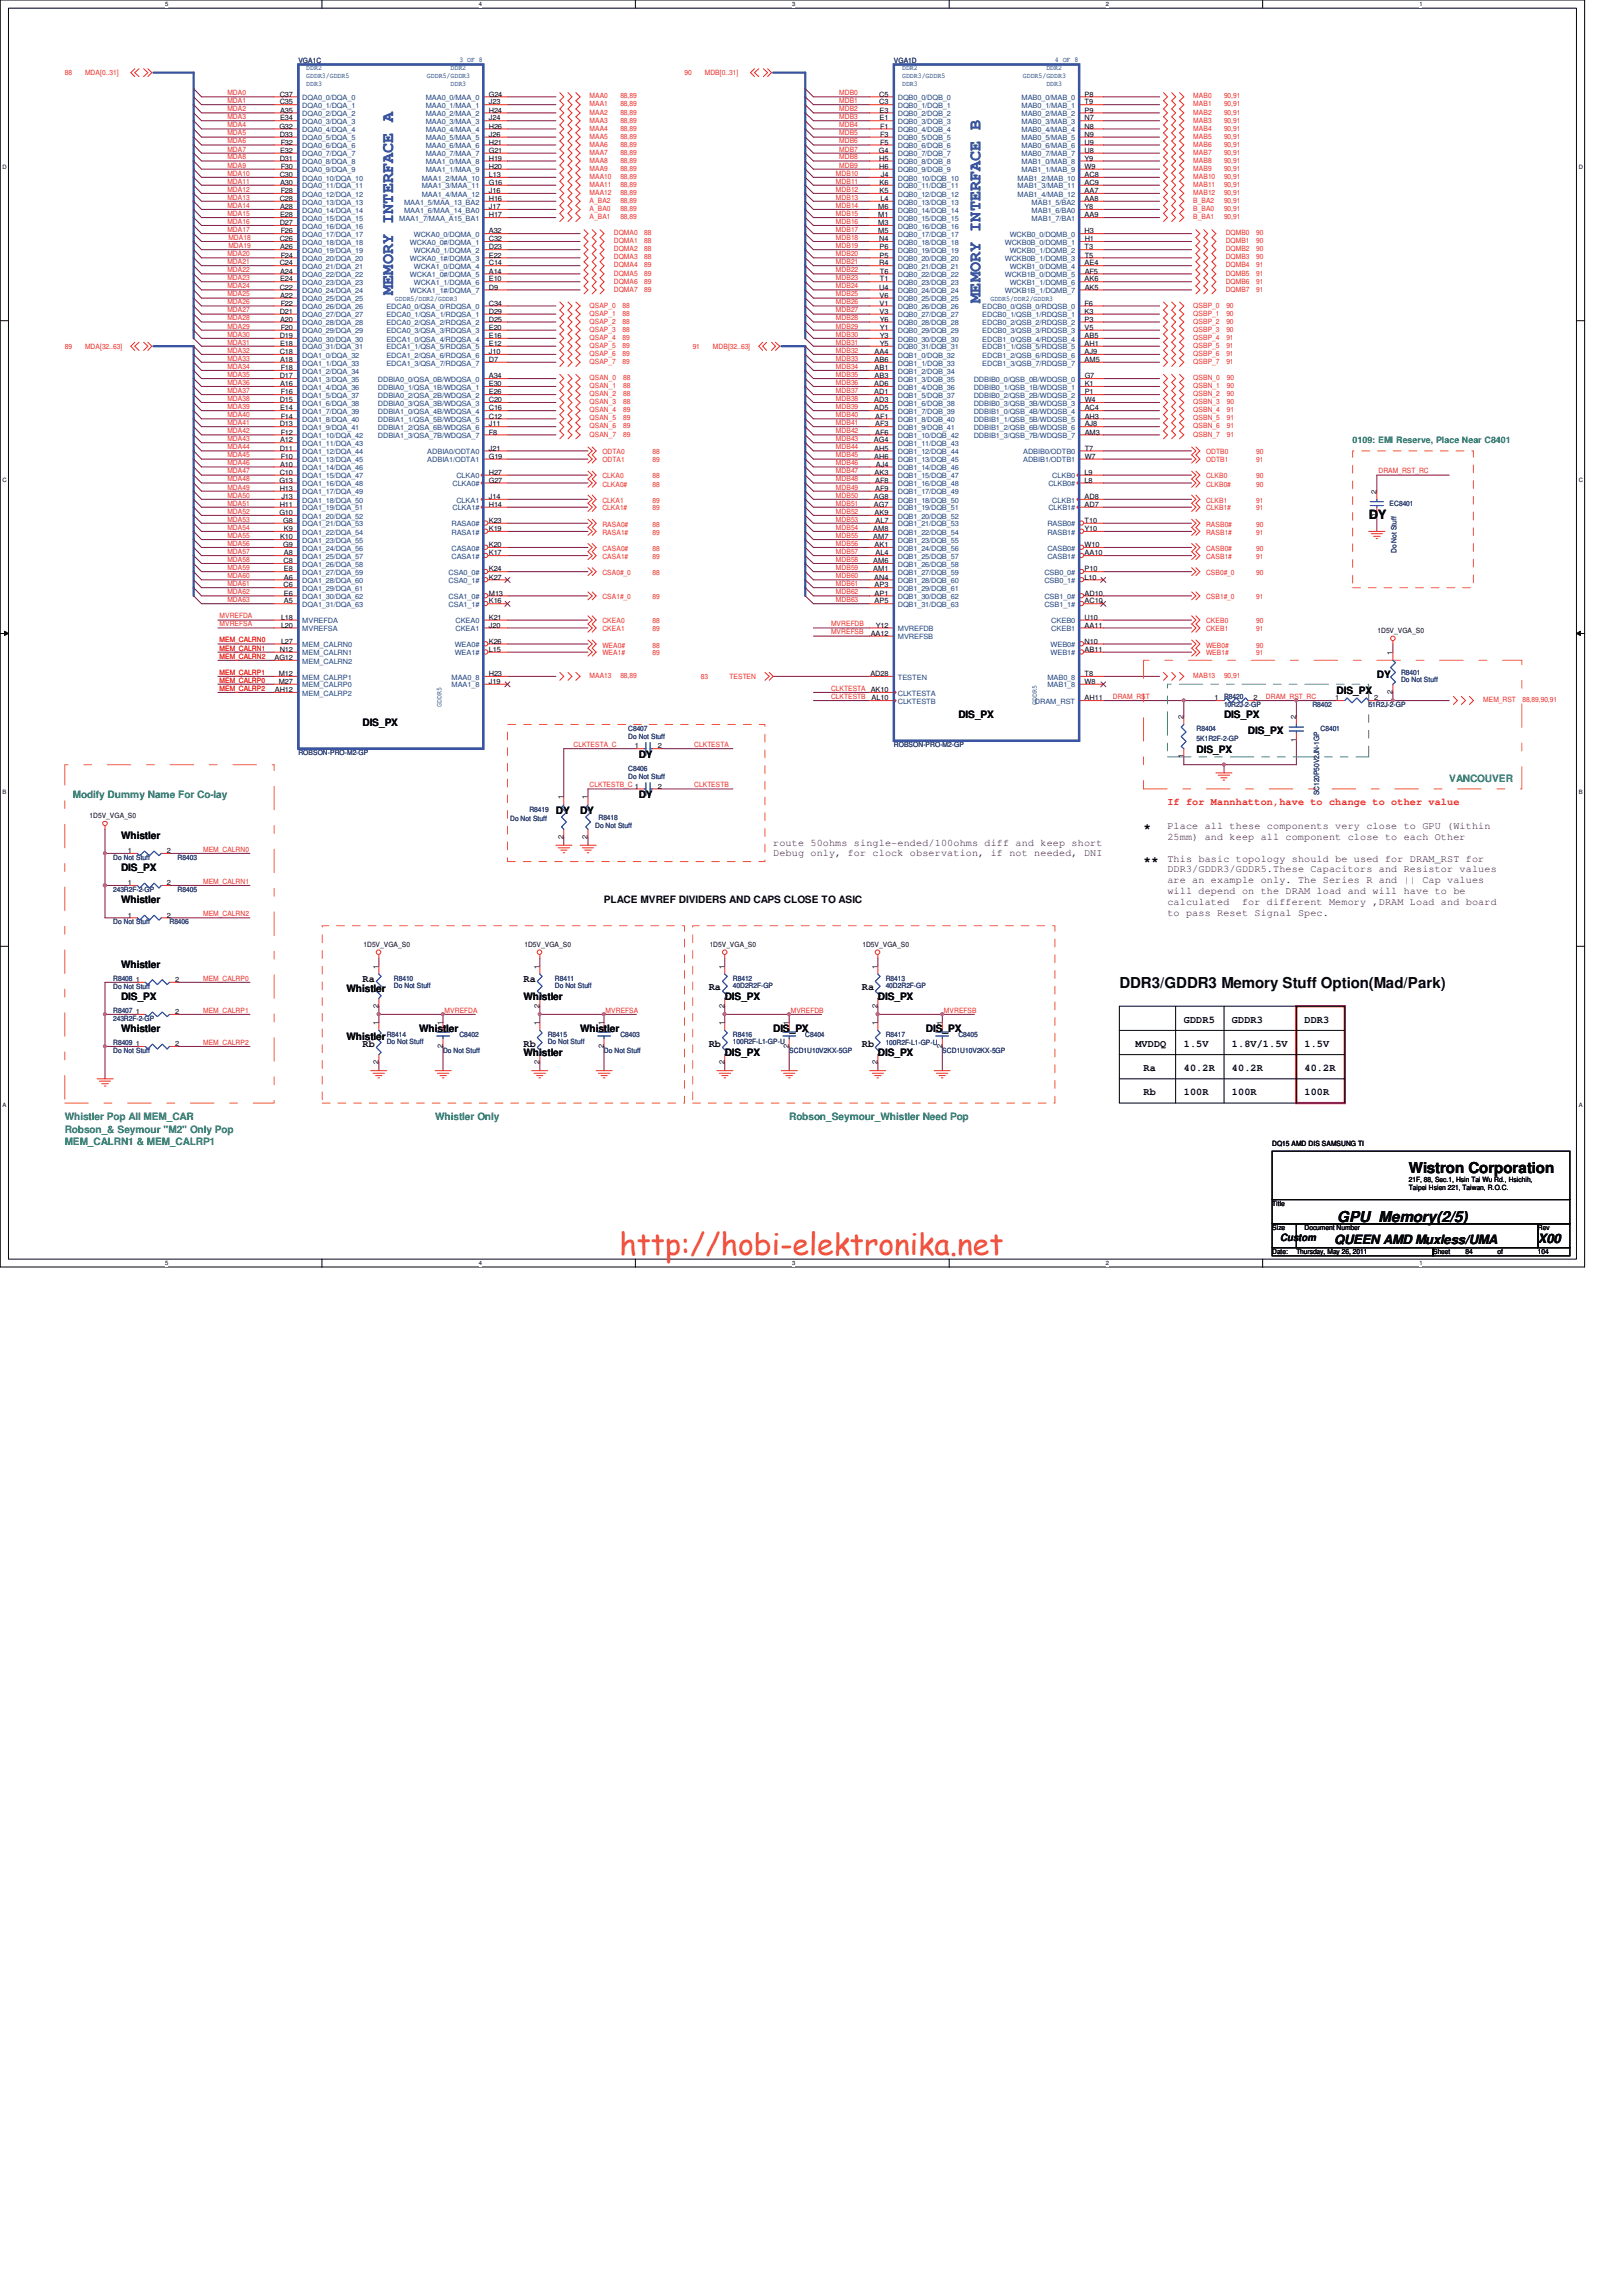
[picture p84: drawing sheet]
<svg xmlns="http://www.w3.org/2000/svg" width="210mm" height="297mm" viewBox="0 0 210 297" stroke-linecap="round" stroke-linejoin="round" font-family="sans-serif">
<defs><g id="words">
<text font-size="3.9" fill="#f15722" x="80.1" y="162.4">http://hobi-elektronika.net</text>
<g font-size="2.2" fill="#3a53a4">
<text x="50.9" y="38.1" transform="rotate(-90 50.9 38.1)">MEMORY INTERFACE A</text>
<text x="126.9" y="39.2" transform="rotate(-90 126.9 39.2)">MEMORY INTERFACE B</text>
</g>
<g font-size="1.9" fill="#040505">
<text x="144.8" y="127.8">DDR3/GDDR3 Memory Stuff Option(Mad/Park)</text>
<text x="182.3" y="151.8">Wistron Corporation</text>
<text x="173" y="158.1">GPU_Memory(2/5)</text>
</g>
<g font-size="1.7" fill="#040505">
<text x="177.1" y="67.1">DY</text>
<text x="148" y="107.7">*</text>
<text x="148" y="111.8">**</text>
<text x="172.6" y="161">QUEEN AMD Muxless/UMA</text>
<text x="199" y="160.8">X00</text>
</g>
<g font-size="1.3" fill="#040505">
<text x="172.9" y="89.7">DIS_PX</text>
<text x="178.1" y="87.7">DY</text>
<text x="46.9" y="93.9">DIS_PX</text>
<text x="124" y="92.9">DIS_PX</text>
<text x="158.4" y="92.9">DIS_PX</text>
<text x="161.5" y="95">DIS_PX</text>
<text x="82.6" y="98.1">DY</text>
<text x="154.8" y="97.5">DIS_PX</text>
<text x="71.9" y="105.4">DY</text>
<text x="75.1" y="105.4">DY</text>
<text x="82.6" y="103.3">DY</text>
<text x="15.7" y="108.5">Whistler</text>
<text x="15.7" y="112.7">DIS_PX</text>
<text x="15.7" y="116.8">Whistler</text>
<text x="78.1" y="116.8">PLACE MVREF DIVIDERS AND CAPS CLOSE TO ASIC</text>
<text x="15.7" y="125.2">Whistler</text>
<text x="15.7" y="129.3">DIS_PX</text>
<text x="44.8" y="128.3">Whistler</text>
<text x="46.9" y="127.1">Ra</text>
<text x="67.7" y="127.1">Ra</text>
<text x="67.7" y="129.3">Whistler</text>
<text x="91.7" y="128.1">Ra</text>
<text x="93.8" y="129.3">DIS_PX</text>
<text x="111.5" y="128.1">Ra</text>
<text x="113.6" y="129.3">DIS_PX</text>
<text x="15.7" y="133.5">Whistler</text>
<text x="44.8" y="134.5">Whistler</text>
<text x="46.9" y="135.4">Rb</text>
<text x="54.2" y="133.5">Whistler</text>
<text x="67.7" y="135.4">Rb</text>
<text x="67.7" y="136.6">Whistler</text>
<text x="75.1" y="133.5">Whistler</text>
<text x="91.7" y="135.4">Rb</text>
<text x="93.8" y="136.6">DIS_PX</text>
<text x="100" y="133.5">DIS_PX</text>
<text x="111.5" y="135.4">Rb</text>
<text x="113.6" y="136.6">DIS_PX</text>
<text x="119.8" y="133.5">DIS_PX</text>
<text x="146.9" y="135.4">MVDDQ</text>
<text x="153.2" y="132.3">GDDR5</text>
<text x="153.2" y="135.4">1.5V</text>
<text x="159.4" y="132.3">GDDR3</text>
<text x="159.4" y="135.4">1.8V/1.5V</text>
<text x="168.8" y="135.4">1.5V</text>
<text x="168.8" y="132.3">DDR3</text>
<text x="148" y="141.6">Rb</text>
<text x="148" y="138.6">Ra</text>
<text x="153.2" y="141.6">100R</text>
<text x="153.2" y="138.6">40.2R</text>
<text x="159.4" y="138.6">40.2R</text>
<text x="159.4" y="141.6">100R</text>
<text x="168.8" y="138.6">40.2R</text>
<text x="168.8" y="141.6">100R</text>
<text x="165.6" y="160.5">Custom</text>
</g>
<g font-size="1.3" fill="#0a8141">
<text x="187.5" y="101.2">VANCOUVER</text>
<text x="9.4" y="103.3">Modify Dummy Name For Co-lay</text>
<text x="8.4" y="144.9">Whistler Pop All MEM_CAR</text>
<text x="8.4" y="146.5">Robson_&amp; Seymour &quot;M2&quot; Only Pop</text>
<text x="8.4" y="148.1">MEM_CALRN1 &amp; MEM_CALRP1</text>
<text x="56.3" y="144.9">Whistler Only</text>
<text x="102.1" y="144.9">Robson_Seymour_Whistler Need Pop</text>
</g>
<g font-size="1.3" fill="#3d0a3d">
<text x="151" y="107.3">Place all these components very close to GPU (Within</text>
<text x="100" y="109.4">route 50ohms single-ended/100ohms diff and keep short</text>
<text x="100" y="110.8">Debug only, for clock observation, if not needed, DNI</text>
<text x="151" y="108.7">25mm) and keep all component close to each Other</text>
<text x="151" y="111.5">This basic topology should be used for DRAM_RST for</text>
<text x="151" y="112.9">DDR3/GDDR3/GDDR5.These Capacitors and Resistor values</text>
<text x="151" y="114.3">are an example only. The Series R and || Cap values</text>
<text x="151" y="115.7">will depend on the DRAM load and will have to be</text>
<text x="151" y="117">calculated</text>
<text x="151" y="118.4">to pass Reset Signal Spec.</text>
<text x="160.7" y="117">for different Memory ,DRAM Load and board</text>
</g>
<text font-size="1.3" fill="#ec2426" x="151" y="104.2">If for Mannhatton,have to change to other value</text>
<text font-size="1.1" fill="#0a8141" x="175" y="57.3">0109: EMI Reserve, Place Near C8401</text>
<g font-size=".9" fill="#ec2426">
<text x="8.4" y="9.7">88</text>
<text x="11" y="9.7">MDA[0..31]</text>
<text x="88.6" y="9.7">90</text>
<text x="91.2" y="9.7">MDB[0..31]</text>
<text x="29.4" y="12.3">MDA0</text>
<text x="29.4" y="13.3">MDA1</text>
<text x="29.4" y="16.5">MDA4</text>
<text x="29.4" y="17.5">MDA5</text>
<text x="29.4" y="14.4">MDA2</text>
<text x="29.4" y="15.4">MDA3</text>
<text x="76.3" y="12.7">MAA0</text>
<text x="76.3" y="13.8">MAA1</text>
<text x="76.3" y="14.8">MAA2</text>
<text x="76.3" y="15.9">MAA3</text>
<text x="76.3" y="16.9">MAA4</text>
<text x="76.3" y="17.9">MAA5</text>
<text x="80.3" y="12.7">88,89</text>
<text x="80.3" y="13.8">88,89</text>
<text x="80.3" y="14.8">88,89</text>
<text x="80.3" y="15.9">88,89</text>
<text x="80.3" y="16.9">88,89</text>
<text x="80.3" y="17.9">88,89</text>
<text x="108.6" y="13.3">MDB1</text>
<text x="108.6" y="15.4">MDB3</text>
<text x="108.6" y="17.5">MDB5</text>
<text x="108.6" y="16.5">MDB4</text>
<text x="108.6" y="14.4">MDB2</text>
<text x="108.6" y="12.3">MDB0</text>
<text x="154.4" y="12.7">MAB0</text>
<text x="154.4" y="13.8">MAB1</text>
<text x="154.4" y="14.8">MAB2</text>
<text x="154.4" y="15.9">MAB3</text>
<text x="154.4" y="16.9">MAB4</text>
<text x="154.4" y="17.9">MAB5</text>
<text x="158.4" y="12.7">90,91</text>
<text x="158.4" y="13.8">90,91</text>
<text x="158.4" y="14.8">90,91</text>
<text x="158.4" y="15.9">90,91</text>
<text x="158.4" y="16.9">90,91</text>
<text x="158.4" y="17.9">90,91</text>
<text x="29.4" y="23.7">MDA11</text>
<text x="29.4" y="21.7">MDA9</text>
<text x="29.4" y="20.6">MDA8</text>
<text x="29.4" y="18.5">MDA6</text>
<text x="29.4" y="19.6">MDA7</text>
<text x="29.4" y="22.7">MDA10</text>
<text x="76.3" y="19">MAA6</text>
<text x="76.3" y="20">MAA7</text>
<text x="76.3" y="21.1">MAA8</text>
<text x="76.3" y="22.1">MAA9</text>
<text x="76.3" y="23.2">MAA10</text>
<text x="80.3" y="23.2">88,89</text>
<text x="80.3" y="19">88,89</text>
<text x="80.3" y="20">88,89</text>
<text x="80.3" y="21.1">88,89</text>
<text x="80.3" y="22.1">88,89</text>
<text x="108.2" y="23.7">MDB11</text>
<text x="108.2" y="22.7">MDB10</text>
<text x="108.6" y="19.6">MDB7</text>
<text x="108.6" y="18.5">MDB6</text>
<text x="108.6" y="21.7">MDB9</text>
<text x="108.6" y="20.6">MDB8</text>
<text x="154.4" y="19">MAB6</text>
<text x="154.4" y="20">MAB7</text>
<text x="154.4" y="21.1">MAB8</text>
<text x="154.4" y="22.1">MAB9</text>
<text x="154.4" y="23.2">MAB10</text>
<text x="158.4" y="23.2">90,91</text>
<text x="158.4" y="19">90,91</text>
<text x="158.4" y="20">90,91</text>
<text x="158.4" y="21.1">90,91</text>
<text x="158.4" y="22.1">90,91</text>
<text x="29.4" y="24.8">MDA12</text>
<text x="29.4" y="27.9">MDA15</text>
<text x="29.4" y="25.8">MDA13</text>
<text x="29.4" y="26.9">MDA14</text>
<text x="29.4" y="29">MDA16</text>
<text x="76.3" y="26.3">A_BA2</text>
<text x="76.3" y="27.3">A_BA0</text>
<text x="76.3" y="28.4">A_BA1</text>
<text x="76.3" y="24.2">MAA11</text>
<text x="76.3" y="25.2">MAA12</text>
<text x="80.3" y="24.2">88,89</text>
<text x="80.3" y="25.2">88,89</text>
<text x="80.3" y="26.3">88,89</text>
<text x="80.3" y="27.3">88,89</text>
<text x="80.3" y="28.4">88,89</text>
<text x="108.2" y="29">MDB16</text>
<text x="108.2" y="26.9">MDB14</text>
<text x="108.2" y="27.9">MDB15</text>
<text x="108.2" y="25.8">MDB13</text>
<text x="108.2" y="24.8">MDB12</text>
<text x="154.4" y="26.3">B_BA2</text>
<text x="154.4" y="27.3">B_BA0</text>
<text x="154.4" y="28.4">B_BA1</text>
<text x="154.4" y="24.2">MAB11</text>
<text x="154.4" y="25.2">MAB12</text>
<text x="158.4" y="24.2">90,91</text>
<text x="158.4" y="25.2">90,91</text>
<text x="158.4" y="26.3">90,91</text>
<text x="158.4" y="27.3">90,91</text>
<text x="158.4" y="28.4">90,91</text>
<text x="29.4" y="34.2">MDA21</text>
<text x="29.4" y="33.1">MDA20</text>
<text x="29.4" y="35.2">MDA22</text>
<text x="29.4" y="30">MDA17</text>
<text x="29.5" y="31">MDA18</text>
<text x="29.5" y="32.1">MDA19</text>
<text x="79.4" y="30.4">DQMA0</text>
<text x="79.4" y="31.5">DQMA1</text>
<text x="79.4" y="32.5">DQMA2</text>
<text x="79.4" y="33.6">DQMA3</text>
<text x="79.4" y="34.6">DQMA4</text>
<text x="79.4" y="35.6">DQMA5</text>
<text x="83.4" y="30.4">88</text>
<text x="83.4" y="31.5">88</text>
<text x="83.4" y="32.5">88</text>
<text x="83.4" y="33.6">88</text>
<text x="83.4" y="34.6">89</text>
<text x="83.4" y="35.6">89</text>
<text x="108.2" y="35.2">MDB22</text>
<text x="108.2" y="31">MDB18</text>
<text x="108.2" y="34.2">MDB21</text>
<text x="108.2" y="33.1">MDB20</text>
<text x="108.2" y="32.1">MDB19</text>
<text x="108.2" y="30">MDB17</text>
<text x="158.6" y="30.4">DQMB0</text>
<text x="158.6" y="31.5">DQMB1</text>
<text x="158.6" y="32.5">DQMB2</text>
<text x="158.6" y="33.6">DQMB3</text>
<text x="158.6" y="34.6">DQMB4</text>
<text x="158.6" y="35.6">DQMB5</text>
<text x="162.5" y="30.4">90</text>
<text x="162.5" y="31.5">90</text>
<text x="162.5" y="32.5">90</text>
<text x="162.5" y="33.6">90</text>
<text x="162.5" y="34.6">91</text>
<text x="162.5" y="35.6">91</text>
<text x="29.4" y="41.4">MDA28</text>
<text x="29.4" y="38.4">MDA25</text>
<text x="29.4" y="36.2">MDA23</text>
<text x="29.4" y="40.4">MDA27</text>
<text x="29.4" y="37.3">MDA24</text>
<text x="29.4" y="39.4">MDA26</text>
<text x="76.3" y="39.8">QSAP_0</text>
<text x="76.3" y="40.9">QSAP_1</text>
<text x="76.3" y="41.9">QSAP_2</text>
<text x="79.4" y="36.7">DQMA6</text>
<text x="79.4" y="37.7">DQMA7</text>
<text x="80.6" y="39.8">88</text>
<text x="80.6" y="40.9">88</text>
<text x="80.6" y="41.9">88</text>
<text x="83.4" y="36.7">89</text>
<text x="83.4" y="37.7">89</text>
<text x="108.2" y="37.3">MDB24</text>
<text x="108.2" y="39.4">MDB26</text>
<text x="108.2" y="36.2">MDB23</text>
<text x="108.2" y="38.4">MDB25</text>
<text x="108.2" y="40.4">MDB27</text>
<text x="108.2" y="41.4">MDB28</text>
<text x="154.4" y="39.8">QSBP_0</text>
<text x="154.4" y="40.9">QSBP_1</text>
<text x="154.4" y="41.9">QSBP_2</text>
<text x="158.6" y="36.7">DQMB6</text>
<text x="158.6" y="37.7">DQMB7</text>
<text x="158.7" y="39.8">90</text>
<text x="158.7" y="40.9">90</text>
<text x="158.7" y="41.9">90</text>
<text x="162.5" y="36.7">91</text>
<text x="162.5" y="37.7">91</text>
<text x="8.4" y="45.1">89</text>
<text x="11" y="45.1">MDA[32..63]</text>
<text x="29.4" y="43.6">MDA30</text>
<text x="29.4" y="47.7">MDA34</text>
<text x="29.4" y="44.6">MDA31</text>
<text x="29.4" y="42.5">MDA29</text>
<text x="29.4" y="46.7">MDA33</text>
<text x="29.4" y="45.6">MDA32</text>
<text x="76.3" y="42.9">QSAP_3</text>
<text x="76.3" y="44">QSAP_4</text>
<text x="76.3" y="45">QSAP_5</text>
<text x="76.3" y="46.1">QSAP_6</text>
<text x="76.3" y="47.1">QSAP_7</text>
<text x="80.6" y="42.9">88</text>
<text x="80.6" y="44">89</text>
<text x="80.6" y="45">89</text>
<text x="80.6" y="46.1">89</text>
<text x="80.6" y="47.1">89</text>
<text x="89.6" y="45.1">91</text>
<text x="92.2" y="45.1">MDB[32..63]</text>
<text x="108.2" y="43.6">MDB30</text>
<text x="108.2" y="46.7">MDB33</text>
<text x="108.2" y="45.6">MDB32</text>
<text x="108.2" y="47.7">MDB34</text>
<text x="108.2" y="44.6">MDB31</text>
<text x="108.2" y="42.5">MDB29</text>
<text x="154.4" y="42.9">QSBP_3</text>
<text x="154.4" y="44">QSBP_4</text>
<text x="154.4" y="45">QSBP_5</text>
<text x="154.4" y="46.1">QSBP_6</text>
<text x="154.4" y="47.1">QSBP_7</text>
<text x="158.7" y="42.9">90</text>
<text x="158.7" y="44">91</text>
<text x="158.7" y="45">91</text>
<text x="158.7" y="46.1">91</text>
<text x="158.7" y="47.1">91</text>
<text x="29.4" y="51.9">MDA38</text>
<text x="29.4" y="54">MDA40</text>
<text x="29.4" y="48.8">MDA35</text>
<text x="29.4" y="49.8">MDA36</text>
<text x="29.4" y="50.8">MDA37</text>
<text x="29.4" y="52.9">MDA39</text>
<text x="76.3" y="49.2">QSAN_0</text>
<text x="76.3" y="50.2">QSAN_1</text>
<text x="76.3" y="51.3">QSAN_2</text>
<text x="76.3" y="52.3">QSAN_3</text>
<text x="76.3" y="53.3">QSAN_4</text>
<text x="80.6" y="49.2">88</text>
<text x="80.6" y="50.2">88</text>
<text x="80.6" y="51.3">88</text>
<text x="80.6" y="52.3">88</text>
<text x="80.6" y="53.3">89</text>
<text x="108.2" y="54">MDB40</text>
<text x="108.2" y="49.8">MDB36</text>
<text x="108.2" y="51.9">MDB38</text>
<text x="108.2" y="50.8">MDB37</text>
<text x="108.2" y="48.8">MDB35</text>
<text x="108.2" y="52.9">MDB39</text>
<text x="154.4" y="49.2">QSBN_0</text>
<text x="154.4" y="50.2">QSBN_1</text>
<text x="154.4" y="51.3">QSBN_2</text>
<text x="154.4" y="52.3">QSBN_3</text>
<text x="154.4" y="53.3">QSBN_4</text>
<text x="158.7" y="49.2">90</text>
<text x="158.7" y="50.2">90</text>
<text x="158.7" y="51.3">90</text>
<text x="158.7" y="52.3">90</text>
<text x="158.7" y="53.3">91</text>
<text x="29.4" y="59.2">MDA45</text>
<text x="29.4" y="58.1">MDA44</text>
<text x="29.4" y="55">MDA41</text>
<text x="29.4" y="56">MDA42</text>
<text x="29.4" y="57.1">MDA43</text>
<text x="76.3" y="54.4">QSAN_5</text>
<text x="76.3" y="55.4">QSAN_6</text>
<text x="76.3" y="56.5">QSAN_7</text>
<text x="77.9" y="59.8">ODTA1</text>
<text x="77.9" y="58.8">ODTA0</text>
<text x="80.6" y="54.4">89</text>
<text x="80.6" y="55.4">89</text>
<text x="80.6" y="56.5">89</text>
<text x="84.4" y="59.8">89</text>
<text x="84.4" y="58.8">88</text>
<text x="108.2" y="59.2">MDB45</text>
<text x="108.2" y="57.1">MDB43</text>
<text x="108.2" y="55">MDB41</text>
<text x="108.2" y="58.1">MDB44</text>
<text x="108.2" y="56">MDB42</text>
<text x="154.4" y="54.4">QSBN_5</text>
<text x="154.4" y="55.4">QSBN_6</text>
<text x="154.4" y="56.5">QSBN_7</text>
<text x="156" y="59.8">ODTB1</text>
<text x="156" y="58.8">ODTB0</text>
<text x="158.7" y="54.4">91</text>
<text x="158.7" y="55.4">91</text>
<text x="158.7" y="56.5">91</text>
<text x="162.5" y="59.8">91</text>
<text x="162.5" y="58.8">90</text>
<text x="29.4" y="65.4">MDA51</text>
<text x="29.4" y="61.3">MDA47</text>
<text x="29.4" y="63.3">MDA49</text>
<text x="29.4" y="62.3">MDA48</text>
<text x="29.4" y="60.2">MDA46</text>
<text x="29.4" y="64.4">MDA50</text>
<text x="77.9" y="62.9">CLKA0#</text>
<text x="77.9" y="61.9">CLKA0</text>
<text x="77.9" y="65">CLKA1</text>
<text x="84.4" y="61.9">88</text>
<text x="84.4" y="65">89</text>
<text x="84.4" y="62.9">88</text>
<text x="108.2" y="64.4">MDB50</text>
<text x="108.2" y="61.3">MDB47</text>
<text x="108.2" y="60.2">MDB46</text>
<text x="108.2" y="63.3">MDB49</text>
<text x="108.2" y="65.4">MDB51</text>
<text x="108.2" y="62.3">MDB48</text>
<text x="156" y="62.9">CLKB0#</text>
<text x="156" y="61.9">CLKB0</text>
<text x="156" y="65">CLKB1</text>
<text x="162.5" y="61.9">90</text>
<text x="162.5" y="65">91</text>
<text x="162.5" y="62.9">90</text>
<text x="178.3" y="61.3">DRAM_RST_RC</text>
<text x="29.4" y="66.5">MDA52</text>
<text x="29.4" y="71.7">MDA57</text>
<text x="29.4" y="68.5">MDA54</text>
<text x="29.4" y="69.6">MDA55</text>
<text x="29.4" y="67.5">MDA53</text>
<text x="29.4" y="70.6">MDA56</text>
<text x="77.9" y="66">CLKA1#</text>
<text x="77.9" y="68.2">RASA0#</text>
<text x="77.9" y="69.2">RASA1#</text>
<text x="77.9" y="71.2">CASA0#</text>
<text x="84.4" y="66">89</text>
<text x="84.4" y="68.2">88</text>
<text x="84.4" y="69.2">89</text>
<text x="84.4" y="71.2">88</text>
<text x="108.2" y="69.6">MDB55</text>
<text x="108.2" y="67.5">MDB53</text>
<text x="108.2" y="66.5">MDB52</text>
<text x="108.2" y="70.6">MDB56</text>
<text x="108.2" y="71.7">MDB57</text>
<text x="108.2" y="68.5">MDB54</text>
<text x="156" y="71.2">CASB0#</text>
<text x="156" y="66">CLKB1#</text>
<text x="156" y="68.2">RASB0#</text>
<text x="156" y="69.2">RASB1#</text>
<text x="162.5" y="71.2">90</text>
<text x="162.5" y="66">91</text>
<text x="162.5" y="68.2">90</text>
<text x="162.5" y="69.2">91</text>
<text x="29.4" y="73.7">MDA59</text>
<text x="29.4" y="75.8">MDA61</text>
<text x="29.4" y="76.9">MDA62</text>
<text x="29.4" y="74.8">MDA60</text>
<text x="29.4" y="72.7">MDA58</text>
<text x="29.4" y="77.9">MDA63</text>
<text x="77.9" y="72.3">CASA1#</text>
<text x="77.9" y="74.4">CSA0#_0</text>
<text x="77.9" y="77.5">CSA1#_0</text>
<text x="84.4" y="74.4">88</text>
<text x="84.4" y="77.5">89</text>
<text x="84.4" y="72.3">89</text>
<text x="108.2" y="73.7">MDB59</text>
<text x="108.2" y="72.7">MDB58</text>
<text x="108.2" y="74.8">MDB60</text>
<text x="108.2" y="75.8">MDB61</text>
<text x="108.2" y="76.9">MDB62</text>
<text x="108.2" y="77.9">MDB63</text>
<text x="156" y="72.3">CASB1#</text>
<text x="156" y="74.4">CSB0#_0</text>
<text x="156" y="77.5">CSB1#_0</text>
<text x="162.5" y="74.4">90</text>
<text x="162.5" y="77.5">91</text>
<text x="162.5" y="72.3">91</text>
<text x="28.4" y="80">MVREFDA</text>
<text x="28.4" y="81">MVREFSA</text>
<text x="28.4" y="83.1">MEM_CALRN0</text>
<text x="77.9" y="80.6">CKEA0</text>
<text x="77.9" y="81.7">CKEA1</text>
<text x="77.9" y="83.8">WEA0#</text>
<text x="84.4" y="80.6">88</text>
<text x="84.4" y="81.7">89</text>
<text x="84.4" y="83.8">88</text>
<text x="107.5" y="82.1">MVREFSB</text>
<text x="107.5" y="81">MVREFDB</text>
<text x="156" y="80.6">CKEB0</text>
<text x="156" y="81.7">CKEB1</text>
<text x="156" y="83.8">WEB0#</text>
<text x="162.5" y="80.6">90</text>
<text x="162.5" y="81.7">91</text>
<text x="162.5" y="83.8">90</text>
<text x="28.4" y="87.3">MEM_CALRP1</text>
<text x="28.4" y="88.3">MEM_CALRP0</text>
<text x="28.4" y="89.4">MEM_CALRP2</text>
<text x="28.4" y="84.2">MEM_CALRN1</text>
<text x="28.4" y="85.2">MEM_CALRN2</text>
<text x="76.3" y="87.7">MAA13</text>
<text x="77.9" y="84.8">WEA1#</text>
<text x="80.3" y="87.7">88,89</text>
<text x="84.4" y="84.8">89</text>
<text x="90.7" y="87.8">83</text>
<text x="94.4" y="87.8">TESTEN</text>
<text x="107.5" y="89.4">CLKTESTA AK10</text>
<text x="154.4" y="87.7">MAB13</text>
<text x="156" y="84.8">WEB1#</text>
<text x="158.4" y="87.7">90,91</text>
<text x="162.5" y="84.8">91</text>
<text x="107.5" y="90.4">CLKTESTB</text>
<text x="144" y="90.4">DRAM_RST</text>
<text x="163.8" y="90.4">DRAM_RST_RC</text>
<text x="191.9" y="90.8">MEM_RST</text>
<text x="197" y="90.8">88,89,90,91</text>
<text x="74.2" y="96.6">CLKTESTA_C</text>
<text x="76.3" y="101.9">CLKTESTB_C 1</text>
<text x="89.8" y="101.9">CLKTESTB</text>
<text x="89.8" y="96.6">CLKTESTA</text>
<text x="26.3" y="110.2">MEM_CALRN0</text>
<text x="26.3" y="114.3">MEM_CALRN1</text>
<text x="26.3" y="118.5">MEM_CALRN2</text>
<text x="26.3" y="131">MEM_CALRP1</text>
<text x="26.3" y="126.9">MEM_CALRP0</text>
<text x="57.5" y="131">MVREFDA</text>
<text x="78.4" y="131">MVREFSA</text>
<text x="102.3" y="131">MVREFDB</text>
<text x="122.1" y="131">MVREFSB</text>
<text x="26.3" y="135.2">MEM_CALRP2</text>
</g>
<g font-size=".9" fill="#2d2d72">
<text x="38.6" y="8.2">VGA1C</text>
<text x="115.7" y="8.2">VGA1D</text>
<text x="179.8" y="65.4">EC8401</text>
<text x="180.7" y="71.5" transform="rotate(-90 180.7 71.5)">Do Not Stuff</text>
<text x="181.3" y="87.3">R8401</text>
<text x="181.3" y="88.2">Do Not Stuff</text>
<text x="81.3" y="94.6">C8407</text>
<text x="81.3" y="95.6">Do Not Stuff</text>
<text x="154.8" y="94.6">R8404</text>
<text x="154.8" y="95.8">5K1R2F-2-GP</text>
<text x="158.4" y="90.4">R8420</text>
<text x="158.4" y="91.5">10R2J-2-GP</text>
<text x="169.8" y="91.5">R8402</text>
<text x="170.9" y="94.6">C8401</text>
<text x="177.1" y="91.5">51R2J-2-GP</text>
<text x="38.6" y="97.7">ROBSON-PRO-M2-GP</text>
<text x="81.3" y="99.8">C8406</text>
<text x="81.3" y="100.8">Do Not Stuff</text>
<text x="115.7" y="96.7">ROBSON-PRO-M2-GP</text>
<text x="66" y="106.3">Do Not Stuff</text>
<text x="68.5" y="105">R8419</text>
<text x="77" y="107.1">Do Not Stuff</text>
<text x="77.4" y="106">R8418</text>
<text x="170.7" y="102.9" transform="rotate(-90 170.7 102.9)">SC120P50V2JN-1GP</text>
<text x="14.6" y="111.3">Do Not Stuff</text>
<text x="23" y="111.3">R8403</text>
<text x="14.6" y="119.6">Do Not Stuff</text>
<text x="14.6" y="115.4">243R2F-2-GP</text>
<text x="21.9" y="119.6">R8406</text>
<text x="23" y="115.4">R8405</text>
<text x="14.6" y="131">R8407</text>
<text x="14.6" y="126.9">R8408</text>
<text x="14.6" y="127.9">Do Not Stuff</text>
<text x="51" y="126.9">R8410</text>
<text x="51" y="127.8">Do Not Stuff</text>
<text x="71.8" y="126.9">R8411</text>
<text x="71.8" y="127.8">Do Not Stuff</text>
<text x="94.8" y="126.9">R8412</text>
<text x="94.8" y="127.8">40D2R2F-GP</text>
<text x="114.6" y="126.9">R8413</text>
<text x="114.6" y="127.8">40D2R2F-GP</text>
<text x="14.6" y="132.1">243R2F-2-GP</text>
<text x="14.6" y="135.2">R8409</text>
<text x="14.6" y="136.2">Do Not Stuff</text>
<text x="50" y="134.2">R8414</text>
<text x="50" y="135.1">Do Not Stuff</text>
<text x="57.3" y="136.2">Do Not Stuff</text>
<text x="59.4" y="134.2">C8402</text>
<text x="70.9" y="134.2">R8415</text>
<text x="70.9" y="135.1">Do Not Stuff</text>
<text x="78.1" y="136.2">Do Not Stuff</text>
<text x="80.3" y="134.2">C8403</text>
<text x="94.8" y="134.2">R8416</text>
<text x="94.8" y="135.1">100R2F-L1-GP-U</text>
<text x="102.1" y="136.2">SCD1U10V2KX-5GP</text>
<text x="104.2" y="134.2">C8404</text>
<text x="114.6" y="134.2">R8417</text>
<text x="114.6" y="135.2">100R2F-L1-GP-U</text>
<text x="121.9" y="136.2">SCD1U10V2KX-5GP</text>
<text x="124" y="134.2">C8405</text>
</g>
<g font-size=".9" fill="#3a53a4">
<text x="39.6" y="9.1">DDR2</text>
<text x="39.6" y="10.1">GDDR3/GDDR5</text>
<text x="39.6" y="11.1">DDR3</text>
<text x="55.2" y="10.1">GDDR5/GDDR3</text>
<text x="58.3" y="9.1">DDR2</text>
<text x="58.3" y="11.1">DDR3</text>
<text x="59.4" y="8.1">3 OF 8</text>
<text x="116.7" y="9.1">DDR2</text>
<text x="116.7" y="10.1">GDDR3/GDDR5</text>
<text x="116.7" y="11.1">DDR3</text>
<text x="132.3" y="10.1">GDDR5/GDDR3</text>
<text x="135.4" y="9.1">DDR2</text>
<text x="135.4" y="11.1">DDR3</text>
<text x="136.5" y="8.1">4 OF 8</text>
<text x="51.1" y="39">GDDR5/DDR2/GDDR3</text>
<text x="128.1" y="39">GDDR5/DDR2/GDDR3</text>
<text x="57.1" y="91.4" transform="rotate(-90 57.1 91.4)">GDDR5</text>
<text x="134.2" y="91.2" transform="rotate(-90 134.2 91.2)">GDDR5</text>
</g>
<g font-size=".9" fill="#040505">
<text x="36.1" y="16.6">G32</text>
<text x="36.2" y="12.5">C37</text>
<text x="36.2" y="13.5">C35</text>
<text x="36.2" y="17.7">D33</text>
<text x="36.2" y="14.6">A35</text>
<text x="36.2" y="15.6">E34</text>
<text x="63.2" y="12.5">G24</text>
<text x="63.2" y="13.5">J23</text>
<text x="63.2" y="14.6">H24</text>
<text x="63.2" y="15.6">J24</text>
<text x="63.2" y="16.6">H26</text>
<text x="63.2" y="17.7">J26</text>
<text x="113.7" y="12.5">C5</text>
<text x="113.7" y="13.5">C3</text>
<text x="113.8" y="14.6">E3</text>
<text x="113.8" y="15.6">E1</text>
<text x="113.9" y="16.6">F1</text>
<text x="113.9" y="17.7">F3</text>
<text x="140.3" y="12.5">P8</text>
<text x="140.3" y="13.5">T9</text>
<text x="140.3" y="14.6">P9</text>
<text x="140.3" y="15.6">N7</text>
<text x="140.3" y="16.6">N8</text>
<text x="140.3" y="17.7">N9</text>
<text x="36.2" y="22.9">C30</text>
<text x="36.2" y="20.8">D31</text>
<text x="36.2" y="23.9">A30</text>
<text x="36.2" y="19.8">E32</text>
<text x="36.3" y="18.7">F32</text>
<text x="36.3" y="21.8">F30</text>
<text x="63.2" y="18.7">H21</text>
<text x="63.2" y="19.8">G21</text>
<text x="63.2" y="20.8">H19</text>
<text x="63.2" y="21.8">H20</text>
<text x="63.2" y="22.9">L13</text>
<text x="63.2" y="23.9">G16</text>
<text x="113.7" y="19.8">G4</text>
<text x="113.7" y="20.8">H5</text>
<text x="113.7" y="21.8">H6</text>
<text x="113.8" y="23.9">K6</text>
<text x="113.9" y="18.7">F5</text>
<text x="114" y="22.9">J4</text>
<text x="140.3" y="18.7">U9</text>
<text x="140.3" y="19.8">U8</text>
<text x="140.3" y="20.8">Y9</text>
<text x="140.3" y="21.8">W9</text>
<text x="140.3" y="22.9">AC8</text>
<text x="140.3" y="23.9">AC9</text>
<text x="36.2" y="26">C28</text>
<text x="36.2" y="29.1">D27</text>
<text x="36.2" y="27.1">A28</text>
<text x="36.2" y="28.1">E28</text>
<text x="36.3" y="25">F28</text>
<text x="63.2" y="25">J16</text>
<text x="63.2" y="26">H16</text>
<text x="63.2" y="27.1">J17</text>
<text x="63.2" y="28.1">H17</text>
<text x="113.6" y="27.1">M6</text>
<text x="113.6" y="28.1">M1</text>
<text x="113.6" y="29.1">M3</text>
<text x="113.8" y="25">K5</text>
<text x="113.9" y="26">L4</text>
<text x="140.3" y="25">AA7</text>
<text x="140.3" y="26">AA8</text>
<text x="140.3" y="27.1">Y8</text>
<text x="140.3" y="28.1">AA9</text>
<text x="36.2" y="31.2">C26</text>
<text x="36.2" y="34.3">C24</text>
<text x="36.2" y="32.3">A26</text>
<text x="36.2" y="35.4">A24</text>
<text x="36.3" y="30.2">F26</text>
<text x="36.3" y="33.3">F24</text>
<text x="63.2" y="31.2">C32</text>
<text x="63.2" y="33.3">E22</text>
<text x="63.2" y="35.4">A14</text>
<text x="63.2" y="30.2">A32</text>
<text x="63.2" y="32.3">D23</text>
<text x="63.2" y="34.3">C14</text>
<text x="113.6" y="30.2">M5</text>
<text x="113.7" y="31.2">N4</text>
<text x="113.7" y="34.3">R4</text>
<text x="113.8" y="32.3">P6</text>
<text x="113.8" y="33.3">P5</text>
<text x="113.8" y="35.4">T6</text>
<text x="140.3" y="30.2">H3</text>
<text x="140.3" y="32.3">T3</text>
<text x="140.3" y="34.3">AE4</text>
<text x="140.3" y="31.2">H1</text>
<text x="140.3" y="33.3">T5</text>
<text x="140.3" y="35.4">AF5</text>
<text x="36.2" y="37.5">C22</text>
<text x="36.2" y="40.6">D21</text>
<text x="36.2" y="36.4">E24</text>
<text x="36.2" y="38.5">A22</text>
<text x="36.2" y="41.6">A20</text>
<text x="36.3" y="39.5">F22</text>
<text x="63.2" y="37.5">D9</text>
<text x="63.2" y="39.5">C34</text>
<text x="63.2" y="40.6">D29</text>
<text x="63.2" y="41.6">D25</text>
<text x="63.2" y="36.4">E10</text>
<text x="113.7" y="37.5">U4</text>
<text x="113.8" y="38.5">V6</text>
<text x="113.8" y="39.5">V1</text>
<text x="113.8" y="40.6">V3</text>
<text x="113.8" y="36.4">T1</text>
<text x="113.8" y="41.6">Y6</text>
<text x="140.3" y="36.4">AK6</text>
<text x="140.3" y="39.5">F6</text>
<text x="140.3" y="40.6">K3</text>
<text x="140.3" y="41.6">P3</text>
<text x="140.3" y="37.5">AK5</text>
<text x="36.2" y="43.7">D19</text>
<text x="36.2" y="45.8">C18</text>
<text x="36.2" y="44.7">E18</text>
<text x="36.2" y="46.8">A18</text>
<text x="36.3" y="42.7">F20</text>
<text x="36.3" y="47.9">F18</text>
<text x="63.2" y="42.7">E20</text>
<text x="63.2" y="43.7">E16</text>
<text x="63.2" y="44.7">E12</text>
<text x="63.2" y="45.8">J10</text>
<text x="63.2" y="46.8">D7</text>
<text x="113.2" y="45.8">AA4</text>
<text x="113.2" y="46.8">AB6</text>
<text x="113.2" y="47.9">AB1</text>
<text x="113.8" y="42.7">Y1</text>
<text x="113.8" y="43.7">Y3</text>
<text x="113.8" y="44.7">Y5</text>
<text x="140.3" y="42.7">V5</text>
<text x="140.3" y="43.7">AB5</text>
<text x="140.3" y="44.7">AH1</text>
<text x="140.3" y="45.8">AJ9</text>
<text x="140.3" y="46.8">AM5</text>
<text x="36.2" y="48.9">D17</text>
<text x="36.2" y="52">D15</text>
<text x="36.2" y="50">A16</text>
<text x="36.2" y="53.1">E14</text>
<text x="36.3" y="51">F16</text>
<text x="63.2" y="48.9">A34</text>
<text x="63.2" y="50">E30</text>
<text x="63.2" y="51">E26</text>
<text x="63.2" y="52">C20</text>
<text x="63.2" y="53.1">C16</text>
<text x="113.1" y="50">AD6</text>
<text x="113.1" y="51">AD1</text>
<text x="113.1" y="52">AD3</text>
<text x="113.1" y="53.1">AD5</text>
<text x="113.2" y="48.9">AB3</text>
<text x="140.3" y="48.9">G7</text>
<text x="140.3" y="50">K1</text>
<text x="140.3" y="51">P1</text>
<text x="140.3" y="52">W4</text>
<text x="140.3" y="53.1">AC4</text>
<text x="36.2" y="55.2">D13</text>
<text x="36.2" y="58.3">D11</text>
<text x="36.2" y="57.2">A12</text>
<text x="36.3" y="54.1">F14</text>
<text x="36.3" y="56.2">F12</text>
<text x="36.3" y="59.4">F10</text>
<text x="63.2" y="58.3">J21</text>
<text x="63.2" y="59.4">G19</text>
<text x="63.2" y="54.1">C12</text>
<text x="63.2" y="55.2">J11</text>
<text x="63.2" y="56.2">F8</text>
<text x="113.1" y="57.2">AG4</text>
<text x="113.1" y="58.3">AH5</text>
<text x="113.1" y="59.4">AH6</text>
<text x="113.2" y="54.1">AF1</text>
<text x="113.2" y="55.2">AF3</text>
<text x="113.2" y="56.2">AF6</text>
<text x="140.3" y="58.3">T7</text>
<text x="140.3" y="59.4">W7</text>
<text x="140.3" y="54.1">AH3</text>
<text x="140.3" y="55.2">AJ8</text>
<text x="140.3" y="56.2">AM3</text>
<text x="36.1" y="62.4">G13</text>
<text x="36.2" y="61.4">C10</text>
<text x="36.2" y="63.5">H13</text>
<text x="36.2" y="65.6">H11</text>
<text x="36.2" y="60.4">A10</text>
<text x="36.4" y="64.6">J13</text>
<text x="63.2" y="61.4">H27</text>
<text x="63.2" y="64.6">J14</text>
<text x="63.2" y="62.4">G27</text>
<text x="63.2" y="65.6">H14</text>
<text x="113.1" y="64.6">AG8</text>
<text x="113.1" y="65.6">AG7</text>
<text x="113.2" y="61.4">AK3</text>
<text x="113.2" y="62.4">AF8</text>
<text x="113.2" y="63.5">AF9</text>
<text x="113.3" y="60.4">AJ4</text>
<text x="140.3" y="61.4">L9</text>
<text x="140.3" y="64.6">AD8</text>
<text x="140.3" y="62.4">L8</text>
<text x="140.3" y="65.6">AD7</text>
<text x="178.1" y="63.9" transform="rotate(-90 178.1 63.9)">2</text>
<text x="36.1" y="66.6">G10</text>
<text x="36.2" y="69.8">K10</text>
<text x="36.7" y="67.6">G8</text>
<text x="36.7" y="70.8">G9</text>
<text x="36.7" y="68.7">K9</text>
<text x="36.7" y="71.8">A8</text>
<text x="63.2" y="70.8">K20</text>
<text x="63.2" y="71.8">K17</text>
<text x="63.2" y="67.6">K23</text>
<text x="63.2" y="68.7">K19</text>
<text x="113" y="68.7">AM8</text>
<text x="113" y="69.8">AM7</text>
<text x="113.2" y="66.6">AK9</text>
<text x="113.2" y="70.8">AK1</text>
<text x="113.3" y="67.6">AL7</text>
<text x="113.3" y="71.8">AL4</text>
<text x="140.3" y="70.8">W10</text>
<text x="140.3" y="71.8">AA10</text>
<text x="140.3" y="67.6">T10</text>
<text x="140.3" y="68.7">Y10</text>
<text x="178.1" y="66.9" transform="rotate(-90 178.1 66.9)">1</text>
<text x="36.7" y="72.9">C8</text>
<text x="36.7" y="76">C6</text>
<text x="36.7" y="73.9">E8</text>
<text x="36.7" y="75">A6</text>
<text x="36.7" y="77">E6</text>
<text x="63.2" y="73.9">K24</text>
<text x="63.2" y="75">K27</text>
<text x="63.2" y="77">M13</text>
<text x="113" y="72.9">AM6</text>
<text x="113" y="73.9">AM1</text>
<text x="113.1" y="75">AN4</text>
<text x="113.2" y="76">AP3</text>
<text x="113.2" y="77">AP1</text>
<text x="140.3" y="73.9">P10</text>
<text x="140.3" y="75">L10</text>
<text x="140.3" y="77">AD10</text>
<text x="36.4" y="80.2">L18</text>
<text x="36.4" y="81.2">L20</text>
<text x="36.4" y="83.3">L27</text>
<text x="36.7" y="78.1">A5</text>
<text x="63.2" y="83.3">K26</text>
<text x="63.2" y="78.1">K16</text>
<text x="63.2" y="80.2">K21</text>
<text x="63.2" y="81.2">J20</text>
<text x="112.6" y="82.3">AA12</text>
<text x="113.2" y="78.1">AP5</text>
<text x="113.3" y="81.2">Y12</text>
<text x="140.3" y="80.2">U10</text>
<text x="140.3" y="81.2">AA11</text>
<text x="140.3" y="83.3">N10</text>
<text x="140.3" y="78.1">AC10</text>
<text x="178.2" y="81.9">1D5V_VGA_S0</text>
<text x="35.5" y="85.4">AG12</text>
<text x="35.6" y="89.5">AH12</text>
<text x="36.1" y="87.5">M12</text>
<text x="36.1" y="88.5">M27</text>
<text x="36.2" y="84.3">N12</text>
<text x="63.2" y="84.3">L15</text>
<text x="63.2" y="87.5">H23</text>
<text x="63.2" y="88.5">J19</text>
<text x="112.6" y="87.5">AD28</text>
<text x="140.3" y="84.3">AB11</text>
<text x="140.3" y="87.5">T8</text>
<text x="140.3" y="88.5">W8</text>
<text x="180.2" y="89.8" transform="rotate(-90 180.2 89.8)">2</text>
<text x="180.2" y="84.7" transform="rotate(-90 180.2 84.7)">1</text>
<text x="112.8" y="90.6">AL10</text>
<text x="140.3" y="90.6">AH11</text>
<text x="153.1" y="93" transform="rotate(-90 153.1 93)">2</text>
<text x="157.1" y="90.6">1</text>
<text x="162.2" y="90.6">2</text>
<text x="167.7" y="93" transform="rotate(-90 167.7 93)">2</text>
<text x="172.8" y="90.6">1</text>
<text x="177.8" y="90.6">2</text>
<text x="82.1" y="96.8">1</text>
<text x="85.1" y="96.8">2</text>
<text x="153.1" y="98.1" transform="rotate(-90 153.1 98.1)">1</text>
<text x="167.7" y="96.1" transform="rotate(-90 167.7 96.1)">1</text>
<text x="11.6" y="105.8">1D5V_VGA_S0</text>
<text x="72.9" y="103.4" transform="rotate(-90 72.9 103.4)">1</text>
<text x="76" y="103.4" transform="rotate(-90 76 103.4)">1</text>
<text x="85.1" y="102">2</text>
<text x="16.5" y="110.4">1</text>
<text x="21.6" y="110.4">2</text>
<text x="72.9" y="108.5" transform="rotate(-90 72.9 108.5)">2</text>
<text x="76" y="108.5" transform="rotate(-90 76 108.5)">2</text>
<text x="16.5" y="114.5">1</text>
<text x="16.5" y="118.7">1</text>
<text x="21.6" y="114.5">2</text>
<text x="21.6" y="118.7">2</text>
<text x="47" y="122.5">1D5V_VGA_S0</text>
<text x="49" y="125.3" transform="rotate(-90 49 125.3)">1</text>
<text x="67.9" y="122.5">1D5V_VGA_S0</text>
<text x="69.8" y="125.3" transform="rotate(-90 69.8 125.3)">1</text>
<text x="91.8" y="122.5">1D5V_VGA_S0</text>
<text x="93.7" y="125.3" transform="rotate(-90 93.7 125.3)">1</text>
<text x="111.6" y="122.5">1D5V_VGA_S0</text>
<text x="113.5" y="125.3" transform="rotate(-90 113.5 125.3)">1</text>
<text x="17.6" y="131.2">1</text>
<text x="17.6" y="127">1</text>
<text x="22.6" y="131.2">2</text>
<text x="22.6" y="127">2</text>
<text x="49" y="130.4" transform="rotate(-90 49 130.4)">2</text>
<text x="69.8" y="130.4" transform="rotate(-90 69.8 130.4)">2</text>
<text x="93.7" y="130.4" transform="rotate(-90 93.7 130.4)">2</text>
<text x="113.5" y="130.4" transform="rotate(-90 113.5 130.4)">2</text>
<text x="17.6" y="135.3">1</text>
<text x="22.6" y="135.3">2</text>
<text x="49" y="137.7" transform="rotate(-90 49 137.7)">2</text>
<text x="49" y="132.6" transform="rotate(-90 49 132.6)">1</text>
<text x="57.3" y="135.6" transform="rotate(-90 57.3 135.6)">2</text>
<text x="57.3" y="132.6" transform="rotate(-90 57.3 132.6)">1</text>
<text x="69.8" y="137.7" transform="rotate(-90 69.8 137.7)">2</text>
<text x="69.8" y="132.6" transform="rotate(-90 69.8 132.6)">1</text>
<text x="78.1" y="135.6" transform="rotate(-90 78.1 135.6)">2</text>
<text x="78.1" y="132.6" transform="rotate(-90 78.1 132.6)">1</text>
<text x="93.7" y="137.7" transform="rotate(-90 93.7 137.7)">2</text>
<text x="93.7" y="132.6" transform="rotate(-90 93.7 132.6)">1</text>
<text x="102.1" y="135.6" transform="rotate(-90 102.1 135.6)">2</text>
<text x="102.1" y="132.6" transform="rotate(-90 102.1 132.6)">1</text>
<text x="113.5" y="137.7" transform="rotate(-90 113.5 137.7)">2</text>
<text x="113.5" y="132.6" transform="rotate(-90 113.5 132.6)">1</text>
<text x="121.9" y="135.6" transform="rotate(-90 121.9 135.6)">2</text>
<text x="121.9" y="132.6" transform="rotate(-90 121.9 132.6)">1</text>
<text x="164.6" y="148.2">DQ15 AMD DIS SAMSUNG TI</text>
<text x="182.3" y="152.9">21F, 88, Sec.1, Hsin Tai Wu Rd., Hsichih,</text>
<text x="182.3" y="154">Taipei Hsien 221, Taiwan, R.O.C.</text>
<text x="164.6" y="156">Title</text>
<text x="164.6" y="159.2">Size</text>
<text x="168.8" y="159.2">Document Number</text>
<text x="199" y="159.2">Rev</text>
<text x="164.6" y="162.3">Date:</text>
<text x="167.7" y="162.3">Thursday, May 26, 2011</text>
<text x="185.4" y="162.3">Sheet</text>
<text x="189.6" y="162.3">84</text>
<text x="193.8" y="162.3">of</text>
<text x="199" y="162.3">104</text>
</g>
<g font-size=".9" fill="#1d437e">
<text x="39.1" y="13">DQA0_0/DQA_0</text>
<text x="39.1" y="14">DQA0_1/DQA_1</text>
<text x="39.1" y="15">DQA0_2/DQA_2</text>
<text x="39.1" y="16">DQA0_3/DQA_3</text>
<text x="39.1" y="17.1">DQA0_4/DQA_4</text>
<text x="55.1" y="13">MAA0_0/MAA_0</text>
<text x="55.1" y="14">MAA0_1/MAA_1</text>
<text x="55.1" y="15">MAA0_2/MAA_2</text>
<text x="55.1" y="16">MAA0_3/MAA_3</text>
<text x="55.1" y="17.1">MAA0_4/MAA_4</text>
<text x="116.2" y="13">DQB0_0/DQB_0</text>
<text x="116.2" y="14">DQB0_1/DQB_1</text>
<text x="116.2" y="15">DQB0_2/DQB_2</text>
<text x="116.2" y="16">DQB0_3/DQB_3</text>
<text x="116.2" y="17.1">DQB0_4/DQB_4</text>
<text x="132.2" y="13">MAB0_0/MAB_0</text>
<text x="132.2" y="14">MAB0_1/MAB_1</text>
<text x="132.2" y="15">MAB0_2/MAB_2</text>
<text x="132.2" y="16">MAB0_3/MAB_3</text>
<text x="132.2" y="17.1">MAB0_4/MAB_4</text>
<text x="39.1" y="23.4">DQA0_10/DQA_10</text>
<text x="39.1" y="18.2">DQA0_5/DQA_5</text>
<text x="39.1" y="19.2">DQA0_6/DQA_6</text>
<text x="39.1" y="20.2">DQA0_7/DQA_7</text>
<text x="39.1" y="21.3">DQA0_8/DQA_8</text>
<text x="39.1" y="22.3">DQA0_9/DQA_9</text>
<text x="54.6" y="23.4">MAA1_2/MAA_10</text>
<text x="55.1" y="18.2">MAA0_5/MAA_5</text>
<text x="55.1" y="19.2">MAA0_6/MAA_6</text>
<text x="55.1" y="20.2">MAA0_7/MAA_7</text>
<text x="55.1" y="21.3">MAA1_0/MAA_8</text>
<text x="55.1" y="22.3">MAA1_1/MAA_9</text>
<text x="116.2" y="23.4">DQB0_10/DQB_10</text>
<text x="116.2" y="18.2">DQB0_5/DQB_5</text>
<text x="116.2" y="19.2">DQB0_6/DQB_6</text>
<text x="116.2" y="20.2">DQB0_7/DQB_7</text>
<text x="116.2" y="21.3">DQB0_8/DQB_8</text>
<text x="116.2" y="22.3">DQB0_9/DQB_9</text>
<text x="131.7" y="23.4">MAB1_2/MAB_10</text>
<text x="132.2" y="18.2">MAB0_5/MAB_5</text>
<text x="132.2" y="19.2">MAB0_6/MAB_6</text>
<text x="132.2" y="20.2">MAB0_7/MAB_7</text>
<text x="132.2" y="21.3">MAB1_0/MAB_8</text>
<text x="132.2" y="22.3">MAB1_1/MAB_9</text>
<text x="39.1" y="24.4">DQA0_11/DQA_11</text>
<text x="39.1" y="25.4">DQA0_12/DQA_12</text>
<text x="39.1" y="26.5">DQA0_13/DQA_13</text>
<text x="39.1" y="27.5">DQA0_14/DQA_14</text>
<text x="39.1" y="28.6">DQA0_15/DQA_15</text>
<text x="39.1" y="29.6">DQA0_16/DQA_16</text>
<text x="51.6" y="28.6">MAA1_7/MAA_A15_BA1</text>
<text x="52.3" y="26.5">MAA1_5/MAA_13_BA2</text>
<text x="52.3" y="27.5">MAA1_6/MAA_14_BA0</text>
<text x="54.6" y="24.4">MAA1_3/MAA_11</text>
<text x="54.6" y="25.4">MAA1_4/MAA_12</text>
<text x="116.2" y="24.4">DQB0_11/DQB_11</text>
<text x="116.2" y="25.4">DQB0_12/DQB_12</text>
<text x="116.2" y="26.5">DQB0_13/DQB_13</text>
<text x="116.2" y="27.5">DQB0_14/DQB_14</text>
<text x="116.2" y="28.6">DQB0_15/DQB_15</text>
<text x="116.2" y="29.6">DQB0_16/DQB_16</text>
<text x="131.7" y="24.4">MAB1_3/MAB_11</text>
<text x="131.7" y="25.4">MAB1_4/MAB_12</text>
<text x="133.5" y="26.5">MAB1_5/BA2</text>
<text x="133.5" y="27.5">MAB1_6/BA0</text>
<text x="133.5" y="28.6">MAB1_7/BA1</text>
<text x="39.1" y="30.6">DQA0_17/DQA_17</text>
<text x="39.1" y="31.7">DQA0_18/DQA_18</text>
<text x="39.1" y="32.7">DQA0_19/DQA_19</text>
<text x="39.1" y="33.8">DQA0_20/DQA_20</text>
<text x="39.1" y="34.8">DQA0_21/DQA_21</text>
<text x="39.1" y="35.9">DQA0_22/DQA_22</text>
<text x="53" y="31.7">WCKA0_0#/DQMA_1</text>
<text x="53" y="33.8">WCKA0_1#/DQMA_3</text>
<text x="53" y="35.9">WCKA1_0#/DQMA_5</text>
<text x="53.5" y="30.6">WCKA0_0/DQMA_0</text>
<text x="53.5" y="32.7">WCKA0_1/DQMA_2</text>
<text x="53.5" y="34.8">WCKA1_0/DQMA_4</text>
<text x="116.2" y="30.6">DQB0_17/DQB_17</text>
<text x="116.2" y="31.7">DQB0_18/DQB_18</text>
<text x="116.2" y="32.7">DQB0_19/DQB_19</text>
<text x="116.2" y="33.8">DQB0_20/DQB_20</text>
<text x="116.2" y="34.8">DQB0_21/DQB_21</text>
<text x="116.2" y="35.9">DQB0_22/DQB_22</text>
<text x="130" y="31.7">WCKB0B_0/DQMB_1</text>
<text x="130" y="33.8">WCKB0B_1/DQMB_3</text>
<text x="130" y="35.9">WCKB1B_0/DQMB_5</text>
<text x="130.6" y="30.6">WCKB0_0/DQMB_0</text>
<text x="130.6" y="32.7">WCKB0_1/DQMB_2</text>
<text x="130.6" y="34.8">WCKB1_0/DQMB_4</text>
<text x="39.1" y="36.9">DQA0_23/DQA_23</text>
<text x="39.1" y="37.9">DQA0_24/DQA_24</text>
<text x="39.1" y="39">DQA0_25/DQA_25</text>
<text x="39.1" y="40">DQA0_26/DQA_26</text>
<text x="39.1" y="41.1">DQA0_27/DQA_27</text>
<text x="50" y="40">EDCA0_0/QSA_0/RDQSA_0</text>
<text x="50" y="41.1">EDCA0_1/QSA_1/RDQSA_1</text>
<text x="53" y="37.9">WCKA1_1#/DQMA_7</text>
<text x="53.5" y="36.9">WCKA1_1/DQMA_6</text>
<text x="116.2" y="36.9">DQB0_23/DQB_23</text>
<text x="116.2" y="37.9">DQB0_24/DQB_24</text>
<text x="116.2" y="39">DQB0_25/DQB_25</text>
<text x="116.2" y="40">DQB0_26/DQB_26</text>
<text x="116.2" y="41.1">DQB0_27/DQB_27</text>
<text x="127.1" y="40">EDCB0_0/QSB_0/RDQSB_0</text>
<text x="127.1" y="41.1">EDCB0_1/QSB_1/RDQSB_1</text>
<text x="130" y="37.9">WCKB1B_1/DQMB_7</text>
<text x="130.6" y="36.9">WCKB1_1/DQMB_6</text>
<text x="39.1" y="42.1">DQA0_28/DQA_28</text>
<text x="39.1" y="43.1">DQA0_29/DQA_29</text>
<text x="39.1" y="44.2">DQA0_30/DQA_30</text>
<text x="39.1" y="45.2">DQA0_31/DQA_31</text>
<text x="39.1" y="46.3">DQA1_0/DQA_32</text>
<text x="39.1" y="47.3">DQA1_1/DQA_33</text>
<text x="50" y="42.1">EDCA0_2/QSA_2/RDQSA_2</text>
<text x="50" y="43.1">EDCA0_3/QSA_3/RDQSA_3</text>
<text x="50" y="44.2">EDCA1_0/QSA_4/RDQSA_4</text>
<text x="50" y="45.2">EDCA1_1/QSA_5/RDQSA_5</text>
<text x="50" y="46.3">EDCA1_2/QSA_6/RDQSA_6</text>
<text x="50" y="47.3">EDCA1_3/QSA_7/RDQSA_7</text>
<text x="116.2" y="42.1">DQB0_28/DQB_28</text>
<text x="116.2" y="43.1">DQB0_29/DQB_29</text>
<text x="116.2" y="44.2">DQB0_30/DQB_30</text>
<text x="116.2" y="45.2">DQB0_31/DQB_31</text>
<text x="116.2" y="46.3">DQB1_0/DQB_32</text>
<text x="116.2" y="47.3">DQB1_1/DQB_33</text>
<text x="127.1" y="42.1">EDCB0_2/QSB_2/RDQSB_2</text>
<text x="127.1" y="43.1">EDCB0_3/QSB_3/RDQSB_3</text>
<text x="127.1" y="44.2">EDCB1_0/QSB_4/RDQSB_4</text>
<text x="127.1" y="45.2">EDCB1_1/QSB_5/RDQSB_5</text>
<text x="127.1" y="46.3">EDCB1_2/QSB_6/RDQSB_6</text>
<text x="127.1" y="47.3">EDCB1_3/QSB_7/RDQSB_7</text>
<text x="39.1" y="48.3">DQA1_2/DQA_34</text>
<text x="39.1" y="49.4">DQA1_3/DQA_35</text>
<text x="39.1" y="50.4">DQA1_4/DQA_36</text>
<text x="39.1" y="51.5">DQA1_5/DQA_37</text>
<text x="39.1" y="52.5">DQA1_6/DQA_38</text>
<text x="39.1" y="53.6">DQA1_7/DQA_39</text>
<text x="48.9" y="49.4">DDBIA0_0/QSA_0B/WDQSA_0</text>
<text x="48.9" y="50.4">DDBIA0_1/QSA_1B/WDQSA_1</text>
<text x="48.9" y="51.5">DDBIA0_2/QSA_2B/WDQSA_2</text>
<text x="48.9" y="52.5">DDBIA0_3/QSA_3B/WDQSA_3</text>
<text x="48.9" y="53.6">DDBIA1_0/QSA_4B/WDQSA_4</text>
<text x="116.2" y="48.3">DQB1_2/DQB_34</text>
<text x="116.2" y="49.4">DQB1_3/DQB_35</text>
<text x="116.2" y="50.4">DQB1_4/DQB_36</text>
<text x="116.2" y="51.5">DQB1_5/DQB_37</text>
<text x="116.2" y="52.5">DQB1_6/DQB_38</text>
<text x="116.2" y="53.6">DQB1_7/DQB_39</text>
<text x="126" y="49.4">DDBIB0_0/QSB_0B/WDQSB_0</text>
<text x="126" y="50.4">DDBIB0_1/QSB_1B/WDQSB_1</text>
<text x="126" y="51.5">DDBIB0_2/QSB_2B/WDQSB_2</text>
<text x="126" y="52.5">DDBIB0_3/QSB_3B/WDQSB_3</text>
<text x="126" y="53.6">DDBIB1_0/QSB_4B/WDQSB_4</text>
<text x="39.1" y="54.6">DQA1_8/DQA_40</text>
<text x="39.1" y="55.6">DQA1_9/DQA_41</text>
<text x="39.1" y="56.7">DQA1_10/DQA_42</text>
<text x="39.1" y="57.7">DQA1_11/DQA_43</text>
<text x="39.1" y="58.8">DQA1_12/DQA_44</text>
<text x="39.1" y="59.8">DQA1_13/DQA_45</text>
<text x="48.9" y="54.6">DDBIA1_1/QSA_5B/WDQSA_5</text>
<text x="48.9" y="55.6">DDBIA1_2/QSA_6B/WDQSA_6</text>
<text x="48.9" y="56.7">DDBIA1_3/QSA_7B/WDQSA_7</text>
<text x="55.3" y="58.8">ADBIA0/ODTA0</text>
<text x="55.3" y="59.8">ADBIA1/ODTA1</text>
<text x="116.2" y="54.6">DQB1_8/DQB_40</text>
<text x="116.2" y="55.6">DQB1_9/DQB_41</text>
<text x="116.2" y="56.7">DQB1_10/DQB_42</text>
<text x="116.2" y="57.7">DQB1_11/DQB_43</text>
<text x="116.2" y="58.8">DQB1_12/DQB_44</text>
<text x="116.2" y="59.8">DQB1_13/DQB_45</text>
<text x="126" y="54.6">DDBIB1_1/QSB_5B/WDQSB_5</text>
<text x="126" y="55.6">DDBIB1_2/QSB_6B/WDQSB_6</text>
<text x="126" y="56.7">DDBIB1_3/QSB_7B/WDQSB_7</text>
<text x="132.4" y="58.8">ADBIB0/ODTB0</text>
<text x="132.4" y="59.8">ADBIB1/ODTB1</text>
<text x="39.1" y="60.8">DQA1_14/DQA_46</text>
<text x="39.1" y="61.9">DQA1_15/DQA_47</text>
<text x="39.1" y="62.9">DQA1_16/DQA_48</text>
<text x="39.1" y="64">DQA1_17/DQA_49</text>
<text x="39.1" y="65">DQA1_18/DQA_50</text>
<text x="58.5" y="62.9">CLKA0#</text>
<text x="59.1" y="61.9">CLKA0</text>
<text x="59.1" y="65">CLKA1</text>
<text x="116.2" y="60.8">DQB1_14/DQB_46</text>
<text x="116.2" y="61.9">DQB1_15/DQB_47</text>
<text x="116.2" y="62.9">DQB1_16/DQB_48</text>
<text x="116.2" y="64">DQB1_17/DQB_49</text>
<text x="116.2" y="65">DQB1_18/DQB_50</text>
<text x="135.6" y="62.9">CLKB0#</text>
<text x="136.1" y="61.9">CLKB0</text>
<text x="136.1" y="65">CLKB1</text>
<text x="39.1" y="66">DQA1_19/DQA_51</text>
<text x="39.1" y="67.1">DQA1_20/DQA_52</text>
<text x="39.1" y="68.1">DQA1_21/DQA_53</text>
<text x="39.1" y="69.2">DQA1_22/DQA_54</text>
<text x="39.1" y="70.2">DQA1_23/DQA_55</text>
<text x="39.1" y="71.2">DQA1_24/DQA_56</text>
<text x="58.4" y="71.2">CASA0#</text>
<text x="58.4" y="68.1">RASA0#</text>
<text x="58.4" y="69.2">RASA1#</text>
<text x="58.5" y="66">CLKA1#</text>
<text x="116.2" y="66">DQB1_19/DQB_51</text>
<text x="116.2" y="67.1">DQB1_20/DQB_52</text>
<text x="116.2" y="68.1">DQB1_21/DQB_53</text>
<text x="116.2" y="69.2">DQB1_22/DQB_54</text>
<text x="116.2" y="70.2">DQB1_23/DQB_55</text>
<text x="116.2" y="71.2">DQB1_24/DQB_56</text>
<text x="135.5" y="71.2">CASB0#</text>
<text x="135.5" y="68.1">RASB0#</text>
<text x="135.5" y="69.2">RASB1#</text>
<text x="135.6" y="66">CLKB1#</text>
<text x="39.1" y="72.3">DQA1_25/DQA_57</text>
<text x="39.1" y="73.3">DQA1_26/DQA_58</text>
<text x="39.1" y="74.4">DQA1_27/DQA_59</text>
<text x="39.1" y="75.4">DQA1_28/DQA_60</text>
<text x="39.1" y="76.5">DQA1_29/DQA_61</text>
<text x="39.1" y="77.5">DQA1_30/DQA_62</text>
<text x="58" y="74.4">CSA0_0#</text>
<text x="58" y="75.4">CSA0_1#</text>
<text x="58" y="77.5">CSA1_0#</text>
<text x="58.4" y="72.3">CASA1#</text>
<text x="116.2" y="72.3">DQB1_25/DQB_57</text>
<text x="116.2" y="73.3">DQB1_26/DQB_58</text>
<text x="116.2" y="74.4">DQB1_27/DQB_59</text>
<text x="116.2" y="75.4">DQB1_28/DQB_60</text>
<text x="116.2" y="76.5">DQB1_29/DQB_61</text>
<text x="116.2" y="77.5">DQB1_30/DQB_62</text>
<text x="135.1" y="74.4">CSB0_0#</text>
<text x="135.1" y="75.4">CSB0_1#</text>
<text x="135.1" y="77.5">CSB1_0#</text>
<text x="135.5" y="72.3">CASB1#</text>
<text x="39.1" y="78.5">DQA1_31/DQA_63</text>
<text x="39.1" y="80.6">MVREFDA</text>
<text x="39.1" y="81.7">MVREFSA</text>
<text x="39.1" y="83.7">MEM_CALRN0</text>
<text x="58" y="78.5">CSA1_1#</text>
<text x="58.8" y="83.7">WEA0#</text>
<text x="58.9" y="80.6">CKEA0</text>
<text x="58.9" y="81.7">CKEA1</text>
<text x="116.2" y="78.5">DQB1_31/DQB_63</text>
<text x="116.2" y="81.7">MVREFDB</text>
<text x="116.2" y="82.7">MVREFSB</text>
<text x="135.1" y="78.5">CSB1_1#</text>
<text x="135.9" y="83.7">WEB0#</text>
<text x="136" y="80.6">CKEB0</text>
<text x="136" y="81.7">CKEB1</text>
<text x="39.1" y="87.9">MEM_CALRP1</text>
<text x="39.1" y="84.8">MEM_CALRN1</text>
<text x="39.1" y="85.9">MEM_CALRN2</text>
<text x="39.1" y="88.9">MEM_CALRP0</text>
<text x="58.4" y="87.9">MAA0_8</text>
<text x="58.4" y="88.9">MAA1_8</text>
<text x="58.8" y="84.8">WEA1#</text>
<text x="116.2" y="87.9">TESTEN</text>
<text x="135.5" y="87.9">MAB0_8</text>
<text x="135.5" y="88.9">MAB1_8</text>
<text x="135.9" y="84.8">WEB1#</text>
<text x="39.1" y="90">MEM_CALRP2</text>
<text x="116.2" y="90">CLKTESTA</text>
<text x="116.2" y="91.1">CLKTESTB</text>
<text x="133.9" y="91.1">DRAM_RST</text>
</g>
<g font-size=".8" fill="#040505">
<text x="21.4" y=".8">5</text>
<text x="61.9" y=".8">4</text>
<text x="102.5" y=".8">3</text>
<text x="143.1" y=".8">2</text>
<text x="183.6" y=".8">1</text>
<text x=".3" y="21.9">D</text>
<text x="204.3" y="21.9">D</text>
<text x=".3" y="62.3">C</text>
<text x="204.3" y="62.3">C</text>
<text x=".3" y="102.8">B</text>
<text x="204.3" y="102.8">B</text>
<text x=".3" y="143.3">A</text>
<text x="204.3" y="143.3">A</text>
<text x="21.4" y="163.7">5</text>
<text x="61.9" y="163.7">4</text>
<text x="102.5" y="163.7">3</text>
<text x="143.1" y="163.7">2</text>
<text x="183.6" y="163.7">1</text>
</g>
</g></defs>
<path d="M0 0h205v163.9h-205zM1.1 1.1h202.9v161.8h-202.9z" fill="none" stroke="#040505" stroke-width=".13"/>
<g fill="#fff">
<path d="M21.4 .1h.4v.8h-.4z"/>
<path d="M21.4 163h.4v.8h-.4z"/>
</g>
<path d="M41.7 0v1.1M41.7 162.9v1.1" fill="none" stroke="#040505" stroke-width=".13"/>
<g fill="#fff">
<path d="M61.9 .1h.4v.8h-.4z"/>
<path d="M61.9 163h.4v.8h-.4z"/>
</g>
<path d="M82.2 0v1.1M82.2 162.9v1.1" fill="none" stroke="#040505" stroke-width=".13"/>
<g fill="#fff">
<path d="M102.5 .1h.4v.8h-.4z"/>
<path d="M102.5 163h.4v.8h-.4z"/>
</g>
<path d="M122.8 0v1.1M122.8 162.9v1.1" fill="none" stroke="#040505" stroke-width=".13"/>
<g fill="#fff">
<path d="M143.1 .1h.4v.8h-.4z"/>
<path d="M143.1 163h.4v.8h-.4z"/>
</g>
<path d="M163.4 0v1.1M163.4 162.9v1.1" fill="none" stroke="#040505" stroke-width=".13"/>
<g fill="#fff">
<path d="M183.6 .1h.4v.8h-.4z"/>
<path d="M183.6 163h.4v.8h-.4z"/>
<path d="M.3 21.3h.5v.8h-.5z"/>
<path d="M204.3 21.3h.5v.8h-.5z"/>
<path d="M.3 61.7h.5v.8h-.5z"/>
<path d="M204.3 61.7h.5v.8h-.5z"/>
</g>
<path d="M0 41.5h1.1M204 41.5h1" fill="none" stroke="#040505" stroke-width=".13"/>
<g fill="#fff">
<path d="M.3 102.1h.5v.9h-.5z"/>
<path d="M204.3 102.1h.4v.9h-.4z"/>
</g>
<path d="M0 82h1.1M204 82h1" fill="none" stroke="#040505" stroke-width=".13"/>
<path d="M.6 81.7l.5 .3-.5 .2z" fill="#040505"/>
<path d="M.6 81.7l.5 .3-.5 .2z" fill="none" stroke="#040505" stroke-width=".13"/>
<path d="M204 82l.5-.3v.5z" fill="#040505"/>
<path d="M204 82l.5-.3v.5z" fill="none" stroke="#040505" stroke-width=".13"/>
<g fill="#fff">
<path d="M.3 142.6h.5v.8h-.5z"/>
<path d="M204.3 142.6h.4v.8h-.4z"/>
</g>
<path d="M0 122.4h1.1M204 122.4h1" fill="none" stroke="#040505" stroke-width=".13"/>
<g fill="none" stroke="#7f1542" stroke-width=".13">
<path d="M65.7 18.8h6.2M65.7 14.6h6.2M65.7 13.5h6.2M65.7 12.5h6.2M65.7 17.7h6.2M65.7 19.8h6.2M65.7 16.7h6.2M65.7 15.6h6.2M65.7 31.2h9.4M65.7 30.2h9.4M65.7 33.4h9.4M65.7 36.4h9.4"/>
<path d="M65.7 34.4h9.4M65.7 37.5h9.4M65.7 35.4h9.4M65.7 32.3h9.4M65.7 39.6h6.2M65.7 21.9h6.2M65.7 24h6.2M65.7 22.9h6.2M65.7 20.8h6.2M65.7 27.1h6.2M65.7 28.2h6.2M65.7 25h6.2"/>
<path d="M65.7 26h6.2M65.7 56.3h6.2M65.7 43.8h6.2M65.7 46.9h6.2M65.7 45.8h6.2M65.7 41.7h6.2M65.7 49h6.2M65.7 42.7h6.2M65.7 40.6h6.2M65.7 59.4h10.4M65.7 58.3h10.4M65.7 44.8h6.2"/>
<path d="M65.7 51.1h6.2M65.7 50h6.2M65.7 54.2h6.2M65.7 53.1h6.2M65.7 55.2h6.2M65.7 52.1h6.2M65.7 77.1h10.4M65.7 68.7h10.4M65.7 71.9h10.4M65.7 64.6h10.4M65.7 65.6h10.4M65.7 70.8h10.4"/>
<path d="M65.7 74h10.4M65.7 67.7h10.4M65.7 62.5h10.4M65.7 61.5h10.4M65.7 81.2h10.4M65.7 84.4h10.4M65.7 83.3h10.4M65.7 80.2h10.4M65.7 87.5h6.2M13.6 135.4h4.2M23 135.4h9.3"/>
</g>
<path d="M13.4 135.2h.3v.3l-.2 .1-.1-.1z" fill-rule="evenodd" fill="#b8529f"/>
<path d="M13.4 135.2h.3v.3l-.2 .1-.1-.1z" fill="none" stroke="#b8529f" stroke-width=".13"/>
<path d="M13.6 131.2v4.2" fill="none" stroke="#7f1542" stroke-width=".13"/>
<path d="M13.4 131.1h.3v.2l-.2 .1-.1-.1z" fill-rule="evenodd" fill="#b8529f"/>
<path d="M13.4 131.1h.3v.2l-.2 .1-.1-.1z" fill="none" stroke="#b8529f" stroke-width=".13"/>
<path d="M105.2 82.3h7.3M13.6 107.3v3.1M13.6 114.6h3.1M21.9 114.6h10.4M21.9 118.7h10.4M21.9 110.4h10.4M23 131.2h9.3" fill="none" stroke="#7f1542" stroke-width=".13"/>
<path d="M13.4 114.4h.3v.2l-.2 .1-.1-.1z" fill-rule="evenodd" fill="#b8529f"/>
<path d="M13.4 114.4h.3v.2l-.2 .1-.1-.1z" fill="none" stroke="#b8529f" stroke-width=".13"/>
<path d="M16.7 110.4h-3.1v8.3" fill="none" stroke="#7f1542" stroke-width=".13"/>
<path d="M13.4 114.4h.3v.2l-.2 .1-.1-.1z" fill-rule="evenodd" fill="#b8529f"/>
<path d="M13.4 114.4h.3v.2l-.2 .1-.1-.1z" fill="none" stroke="#b8529f" stroke-width=".13"/>
<path d="M13.4 110.2h.3v.3l-.2 .1-.1-.1z" fill-rule="evenodd" fill="#b8529f"/>
<path d="M13.4 110.2h.3v.3l-.2 .1-.1-.1z" fill="none" stroke="#b8529f" stroke-width=".13"/>
<path d="M153.2 90.6h4.1M167.7 95.8v3.1h-9.3M13.6 118.7h3.1" fill="none" stroke="#7f1542" stroke-width=".13"/>
<path d="M100 9.4h4.2v34.4M101.1 44.8h3.1v32.3" fill="none" stroke="#3a53a4" stroke-width=".3"/>
<path d="M158.2 98.8h.3v.2l-.2 .1-.1-.1z" fill-rule="evenodd" fill="#b8529f"/>
<path d="M158.2 98.8h.3v.2l-.2 .1-.1-.1z" fill="none" stroke="#b8529f" stroke-width=".13"/>
<g fill="none" stroke="#7f1542" stroke-width=".13">
<path d="M26.1 12.5h9.4M26.1 13.5h9.4M26.1 16.7h9.4M26.1 17.7h9.4M26.1 14.6h9.4M26.1 18.8h9.4M26.1 15.6h9.4M26.1 19.8h9.4M105.2 13.5h7.3M105.2 17.7h7.3M105.2 15.6h7.3M105.2 19.8h7.3"/>
<path d="M26.1 29.2h9.4M26.1 25h9.4M26.1 24h9.4M26.1 38.6h9.4M26.1 28.2h9.4M26.1 34.4h9.4M26.1 31.2h9.4M26.1 36.4h9.4M26.1 33.4h9.4M26.1 21.9h9.4M26.1 26h9.4M26.1 20.8h9.4"/>
<path d="M26.1 35.4h9.4M26.1 37.5h9.4M26.1 32.3h9.4M26.1 27.1h9.4M26.1 30.2h9.4M26.1 39.6h9.4M26.1 22.9h9.4M105.2 24h7.3M105.2 38.6h7.3M105.2 28.2h7.3M105.2 34.4h7.3M105.2 31.2h7.3"/>
<path d="M105.2 36.4h7.3M105.2 35.4h7.3M105.2 37.5h7.3M105.2 27.1h7.3M105.2 39.6h7.3M105.2 29.2h7.3M26.1 59.4h9.4M26.1 41.7h9.4M26.1 43.8h9.4M26.1 47.9h9.4M26.1 52.1h9.4M26.1 49h9.4"/>
<path d="M26.1 44.8h9.4M26.1 58.3h9.4M26.1 50h9.4M26.1 51.1h9.4M26.1 40.6h9.4M26.1 42.7h9.4M26.1 55.2h9.4M26.1 53.1h9.4M26.1 56.3h9.4M26.1 46.9h9.4M26.1 57.3h9.4M26.1 45.8h9.4"/>
<path d="M26.1 54.2h9.4M105.2 59.4h7.3M105.2 43.8h7.3M105.2 54.2h7.3M105.2 57.3h7.3M26.1 66.7h9.4M26.1 65.6h9.4M26.1 61.5h9.4M26.1 68.7h9.4M26.1 74h9.4M26.1 69.8h9.4M26.1 63.5h9.4"/>
<path d="M26.1 62.5h9.4M26.1 60.4h9.4M26.1 76h9.4M26.1 67.7h9.4M26.1 77.1h9.4M26.1 64.6h9.4M26.1 75h9.4M26.1 70.8h9.4M26.1 72.9h9.4M26.1 78.1h9.4M26.1 71.9h9.4M105.2 66.7h7.3"/>
<path d="M105.2 61.5h7.3M105.2 74h7.3M105.2 69.8h7.3M105.2 63.5h7.3M105.2 60.4h7.3M105.2 67.7h7.3M105.2 64.6h7.3M105.2 72.9h7.3M28.2 80.2h7.3M28.2 81.2h7.3M153.2 90.6v2.1M153.2 98.9h5.2"/>
<path d="M180.2 83.3v1.1M93.8 124v1M93.8 130.2v1h8.3M113.6 124v1M113.6 130.2v1"/>
</g>
<path d="M19.9 9.4h5.2v34.4M19.9 44.8h5.2v32.3" fill="none" stroke="#3a53a4" stroke-width=".3"/>
<path d="M93.6 131.1h.3v.2l-.2 .1-.1-.1z" fill-rule="evenodd" fill="#b8529f"/>
<path d="M93.6 131.1h.3v.2l-.2 .1-.1-.1z" fill="none" stroke="#b8529f" stroke-width=".13"/>
<path d="M113.6 131.2h8.3" fill="none" stroke="#7f1542" stroke-width=".13"/>
<path d="M113.4 131.1h.3v.2l-.2 .1-.1-.1z" fill-rule="evenodd" fill="#b8529f"/>
<path d="M113.4 131.1h.3v.2l-.2 .1-.1-.1z" fill="none" stroke="#b8529f" stroke-width=".13"/>
<g fill="none" stroke="#7f1542" stroke-width=".13">
<path d="M105.2 16.7h7.3M105.2 14.6h7.3M105.2 18.8h7.3M105.2 26h7.3M105.2 33.4h7.3M105.2 22.9h7.3M105.2 32.3h7.3M105.2 21.9h7.3M105.2 55.2h7.3M105.2 58.3h7.3M105.2 46.9h7.3M105.2 45.8h7.3"/>
<path d="M105.2 40.6h7.3M105.2 50h7.3M105.2 52.1h7.3M105.2 71.9h7.3M105.2 75h7.3M105.2 76h7.3M105.2 70.8h7.3M105.2 68.7h7.3M105.2 65.6h7.3M158.4 98.9v1.1M162.5 90.6h5.2M180.2 89.6v1h7.3"/>
</g>
<path d="M180.1 90.5h.2v.2l-.1 .1-.1-.1z" fill-rule="evenodd" fill="#b8529f"/>
<path d="M180.1 90.5h.2v.2l-.1 .1-.1-.1z" fill="none" stroke="#b8529f" stroke-width=".13"/>
<g fill="none" stroke="#7f1542" stroke-width=".13">
<path d="M105.2 12.5h7.3M142.7 12.5h7.3M142.7 14.6h7.3M142.7 16.7h7.3M142.7 13.5h7.3M142.7 15.6h7.3M142.7 19.8h7.3M142.7 18.8h7.3M142.7 17.7h7.3M105.2 25h7.3M105.2 20.8h7.3M105.2 30.2h7.3"/>
<path d="M142.7 20.8h7.3M142.7 39.6h7.3M142.7 28.2h7.3M142.7 27.1h7.3M142.7 22.9h7.3M142.7 24h7.3M142.7 21.9h7.3M142.7 30.2h11.5M142.7 36.4h11.5M142.7 37.5h11.5M142.7 31.2h11.5M142.7 34.4h11.5"/>
<path d="M142.7 32.3h11.5M142.7 35.4h11.5M142.7 33.4h11.5M105.2 47.9h7.3M105.2 41.7h7.3M105.2 51.1h7.3M105.2 44.8h7.3M105.2 49h7.3M105.2 42.7h7.3M105.2 56.3h7.3M105.2 53.1h7.3M142.7 41.7h7.3"/>
<path d="M142.7 51.1h7.3M142.7 44.8h7.3M142.7 49h7.3M142.7 42.7h7.3M142.7 56.3h7.3M142.7 53.1h7.3M142.7 50h7.3M142.7 54.2h7.3M142.7 55.2h7.3M142.7 52.1h7.3M142.7 43.8h7.3M142.7 46.9h7.3"/>
<path d="M142.7 45.8h7.3M142.7 40.6h7.3M142.7 58.3h11.5M142.7 59.4h11.5M105.2 62.5h7.3M105.2 77.1h7.3M105.2 78.1h7.3M142.7 62.5h11.5M142.7 77.1h11.5M142.7 74h11.5M142.7 68.7h11.5M142.7 71.9h11.5"/>
<path d="M142.7 70.8h11.5M142.7 67.7h11.5M142.7 65.6h11.5M142.7 64.6h11.5M142.7 61.5h11.5M105.2 90.6h7.3M142.7 84.4h11.5M142.7 81.2h11.5M142.7 80.2h11.5M142.7 83.3h11.5M142.7 90.6h10.5M153.2 97.9v1"/>
<path d="M167.7 90.6v2.1M113.6 137.5v1"/>
</g>
<path d="M153 90.5h.3v.2l-.2 .1-.1-.1z" fill-rule="evenodd" fill="#b8529f"/>
<path d="M153 90.5h.3v.2l-.2 .1-.1-.1z" fill="none" stroke="#b8529f" stroke-width=".13"/>
<path d="M142.7 25h7.3M105.2 89.6h7.3M105.2 81.2h7.3M142.7 87.5h7.3M13.6 135.4v4.2M13.6 131.2h4.2M93.8 137.5v1M113.6 131.2v1.1" fill="none" stroke="#7f1542" stroke-width=".13"/>
<path d="M113.4 131.1h.3v.2l-.2 .1-.1-.1z" fill-rule="evenodd" fill="#b8529f"/>
<path d="M113.4 131.1h.3v.2l-.2 .1-.1-.1z" fill="none" stroke="#b8529f" stroke-width=".13"/>
<path d="M121.9 135.4v3.1M121.9 131.2h4.2" fill="none" stroke="#7f1542" stroke-width=".13"/>
<path d="M121.8 131.1h.2v.2l-.1 .1-.1-.1z" fill-rule="evenodd" fill="#b8529f"/>
<path d="M121.8 131.1h.2v.2l-.1 .1-.1-.1z" fill="none" stroke="#b8529f" stroke-width=".13"/>
<path d="M93.8 131.2v1.1" fill="none" stroke="#7f1542" stroke-width=".13"/>
<path d="M93.6 131.1h.3v.2l-.2 .1-.1-.1z" fill-rule="evenodd" fill="#b8529f"/>
<path d="M93.6 131.1h.3v.2l-.2 .1-.1-.1z" fill="none" stroke="#b8529f" stroke-width=".13"/>
<path d="M102.1 135.4v3.1M106.3 131.2h-4.2v1.1" fill="none" stroke="#7f1542" stroke-width=".13"/>
<path d="M101.9 131.1h.3v.2l-.1 .1-.2-.1z" fill-rule="evenodd" fill="#b8529f"/>
<path d="M101.9 131.1h.3v.2l-.1 .1-.2-.1z" fill="none" stroke="#b8529f" stroke-width=".13"/>
<g fill="none" stroke="#7f1542" stroke-width=".13">
<path d="M142.7 26h7.3M28.2 87.5h7.3M28.2 88.5h7.3M28.2 83.3h7.3M28.2 89.6h7.3M28.2 84.4h7.3M28.2 85.4h7.3M100 87.5h12.5M13.6 127.1v4.1M49 124v1M49 130.2v1M49 137.5v1"/>
<path d="M69.8 124v1M69.8 130.2v2.1M69.8 137.5v1M69.8 131.2h8.3M78.1 135.4v3.1M121.9 131.2v1.1"/>
</g>
<path d="M78 131.1h.3v.2l-.2 .1-.1-.1z" fill-rule="evenodd" fill="#b8529f"/>
<path d="M78 131.1h.3v.2l-.2 .1-.1-.1z" fill="none" stroke="#b8529f" stroke-width=".13"/>
<path d="M69.7 131.1h.3v.2l-.2 .1-.1-.1z" fill-rule="evenodd" fill="#b8529f"/>
<path d="M69.7 131.1h.3v.2l-.2 .1-.1-.1z" fill="none" stroke="#b8529f" stroke-width=".13"/>
<path d="M49 131.2v1.1M78.1 131.2h4.2" fill="none" stroke="#7f1542" stroke-width=".13"/>
<path d="M48.9 131.1h.2v.2l-.1 .1-.1-.1z" fill-rule="evenodd" fill="#b8529f"/>
<path d="M48.9 131.1h.2v.2l-.1 .1-.1-.1z" fill="none" stroke="#b8529f" stroke-width=".13"/>
<path d="M49 131.2h8.3v1.1M57.3 135.4v3.1" fill="none" stroke="#7f1542" stroke-width=".13"/>
<path d="M48.9 131.1h.2v.2l-.1 .1-.1-.1z" fill-rule="evenodd" fill="#b8529f"/>
<path d="M48.9 131.1h.2v.2l-.1 .1-.1-.1z" fill="none" stroke="#b8529f" stroke-width=".13"/>
<path d="M57.3 131.2h4.2" fill="none" stroke="#7f1542" stroke-width=".13"/>
<path d="M57.2 131.1h.2v.2l-.1 .1-.1-.1z" fill-rule="evenodd" fill="#b8529f"/>
<path d="M57.2 131.1h.2v.2l-.1 .1-.1-.1z" fill="none" stroke="#b8529f" stroke-width=".13"/>
<path d="M167.7 90.6h5.2M178.1 90.6h2.1M13.6 127.1h4.2M23 127.1h9.3M78.1 131.2v1.1" fill="none" stroke="#7f1542" stroke-width=".13"/>
<path d="M167.6 90.5h.2v.2l-.1 .1-.1-.1z" fill-rule="evenodd" fill="#b8529f"/>
<path d="M167.6 90.5h.2v.2l-.1 .1-.1-.1z" fill="none" stroke="#b8529f" stroke-width=".13"/>
<g fill="none" stroke="#7f1542" stroke-width=".13">
<path d="M25.1 11.5l1 1M25.1 12.5l1 1M25.1 13.5l1 1.1M25.1 14.6l1 1M25.1 15.6l1 1.1M25.1 16.7l1 1M25.1 17.7l1 1.1M25.1 18.8l1 1M25.1 19.8l1 1M104.2 11.5l1 1M104.2 12.5l1 1M104.2 13.5l1 1.1"/>
<path d="M104.2 14.6l1 1M104.2 15.6l1 1.1M104.2 16.7l1 1M104.2 17.7l1 1.1M104.2 18.8l1 1M104.2 19.8l1 1M25.1 20.8l1 1.1M25.1 21.9l1 1M25.1 22.9l1 1.1M25.1 24l1 1M25.1 25l1 1M25.1 26l1 1.1"/>
<path d="M25.1 27.1l1 1.1M25.1 28.2l1 1M25.1 29.2l1 1M25.1 30.2l1 1M25.1 31.2l1 1.1M25.1 32.3l1 1.1M25.1 33.4l1 1M25.1 34.4l1 1M25.1 35.4l1 1M25.1 36.4l1 1.1M25.1 37.5l1 1.1M25.1 38.6l1 1"/>
<path d="M25.1 39.6l1 1M104.2 22.9l1 1.1M104.2 24l1 1M104.2 25l1 1M104.2 26l1 1.1M104.2 27.1l1 1.1M104.2 28.2l1 1M104.2 29.2l1 1M104.2 30.2l1 1M104.2 31.2l1 1.1M104.2 32.3l1 1.1M104.2 33.4l1 1"/>
<path d="M104.2 34.4l1 1M104.2 35.4l1 1M104.2 36.4l1 1.1M104.2 37.5l1 1.1M104.2 38.6l1 1M104.2 39.6l1 1M104.2 20.8l1 1.1M104.2 21.9l1 1M25.1 40.6l1 1.1M25.1 41.7l1 1M25.1 42.7l1 1.1M25.1 43.8l1 1"/>
<path d="M25.1 56.3l1 1M25.1 57.3l1 1M25.1 58.3l1 1.1M25.1 59.4l1 1M25.1 44.8l1 1M25.1 45.8l1 1.1M25.1 46.9l1 1M25.1 47.9l1 1.1M25.1 49l1 1M25.1 50l1 1.1M25.1 51.1l1 1M25.1 52.1l1 1"/>
<path d="M25.1 53.1l1 1.1M25.1 54.2l1 1M25.1 55.2l1 1.1M104.2 58.3l1 1.1M104.2 57.3l1 1M104.2 56.3l1 1M104.2 59.4l1 1M104.2 44.8l1 1M104.2 47.9l1 1.1M104.2 46.9l1 1M104.2 45.8l1 1.1M104.2 49l1 1"/>
<path d="M104.2 52.1l1 1M104.2 51.1l1 1M104.2 50l1 1.1M104.2 55.2l1 1.1M104.2 54.2l1 1M104.2 53.1l1 1.1M104.2 40.6l1 1.1M104.2 41.7l1 1M104.2 42.7l1 1.1M104.2 43.8l1 1M25.1 60.4l1 1.1M25.1 61.5l1 1"/>
<path d="M25.1 62.5l1 1M25.1 63.5l1 1.1M25.1 64.6l1 1M25.1 65.6l1 1.1M25.1 66.7l1 1M25.1 67.7l1 1M25.1 68.7l1 1.1M25.1 69.8l1 1M25.1 70.8l1 1.1M25.1 71.9l1 1M25.1 72.9l1 1.1M25.1 74l1 1"/>
<path d="M25.1 75l1 1M25.1 76l1 1.1M25.1 77.1l1 1M104.2 66.7l1 1M104.2 65.6l1 1.1M104.2 64.6l1 1M104.2 63.5l1 1.1M104.2 62.5l1 1M104.2 61.5l1 1M104.2 60.4l1 1.1M104.2 74l1 1M104.2 72.9l1 1.1"/>
<path d="M104.2 71.9l1 1M104.2 70.8l1 1.1M104.2 69.8l1 1M104.2 68.7l1 1.1M104.2 67.7l1 1M104.2 77.1l1 1M104.2 76l1 1.1M104.2 75l1 1M178.1 66.7v2M187.5 61.5h-9.4v2M82.3 96.9h-9.4v6.2M85.5 96.9h9.3"/>
<path d="M72.9 108.3v1M76.1 108.3v1M82.3 102.1h-6.2v1M85.5 102.1h9.3"/>
</g>
<g fill="none" stroke="#ec2426" stroke-width=".13">
<path d="M17.4 8.9l-.5 .5 .5 .5M18 8.9l-.6 .5 .6 .5M18.6 8.9l.5 .5-.5 .5M19.1 8.9l.5 .5-.5 .5M35.5 12.5h3.1M35.5 13.5h3.1M35.5 14.6h3.1M35.5 15.6h3.1M35.5 16.7h3.1M35.5 17.7h3.1M35.5 18.8h3.1M35.5 19.8h3.1"/>
<path d="M72.4 12l.5 .5-.5 .5 .5 .5-.5 .6 .5 .5-.5 .5 .5 .5-.5 .6 .5 .5-.5 .5 .5 .5-.5 .5 .5 .6-.5 .5 .5 .5-.5 .5 .5 .5-.5 .6 .5 .5-.5 .5 .5 .5-.5 .6 .5 .5-.5 .5 .5 .5-.5 .5 .5 .5-.5 .6 .5 .5-.5 .5 .5 .6-.5 .5M73.5 12l.5 .5-.5 .5 .5 .5-.5 .6 .5 .5-.5 .5 .5 .5-.5 .6 .5 .5-.5 .5 .5 .5-.5 .5 .5 .6-.5 .5 .5 .5-.5 .5 .5 .5-.5 .6 .5 .5-.5 .5 .5 .5-.5 .6 .5 .5-.5 .5 .5 .5-.5 .5 .5 .5-.5 .6 .5 .5-.5 .5 .5 .6-.5 .5M74.5 12l.6 .5-.6 .5 .6 .5-.6 .6 .6 .5-.6 .5 .6 .5-.6 .6 .6 .5-.6 .5 .6 .5-.6 .5 .6 .6-.6 .5 .6 .5-.6 .5 .6 .5-.6 .6 .6 .5-.6 .5 .6 .5-.6 .6 .6 .5-.6 .5 .6 .5-.6 .5 .6 .5-.6 .6 .6 .5-.6 .5 .6 .6-.6 .5M97.6 8.9l-.5 .5 .5 .5M98.2 8.9l-.6 .5 .6 .5M98.8 8.9l.5 .5-.5 .5M99.3 8.9l.5 .5-.5 .5M150.5 12l.5 .5-.5 .5 .5 .5-.5 .6 .5 .5-.5 .5 .5 .5-.5 .6 .5 .5-.5 .5 .5 .5-.5 .5 .5 .6-.5 .5 .5 .5-.5 .5 .5 .5-.5 .6 .5 .5-.5 .5 .5 .5-.5 .6 .5 .5-.5 .5 .5 .5-.5 .5 .5 .5-.5 .6 .5 .5-.5 .5 .5 .6-.5 .5M151.6 12l.5 .5-.5 .5 .5 .5-.5 .6 .5 .5-.5 .5 .5 .5-.5 .6 .5 .5-.5 .5 .5 .5-.5 .5 .5 .6-.5 .5 .5 .5-.5 .5 .5 .5-.5 .6 .5 .5-.5 .5 .5 .5-.5 .6 .5 .5-.5 .5 .5 .5-.5 .5 .5 .5-.5 .6 .5 .5-.5 .5 .5 .6-.5 .5M152.6 12l.6 .5-.6 .5 .6 .5-.6 .6 .6 .5-.6 .5 .6 .5-.6 .6 .6 .5-.6 .5 .6 .5-.6 .5 .6 .6-.6 .5 .6 .5-.6 .5 .6 .5-.6 .6 .6 .5-.6 .5 .6 .5-.6 .6 .6 .5-.6 .5 .6 .5-.6 .5 .6 .5-.6 .6 .6 .5-.6 .5 .6 .6-.6 .5M35.5 22.9h3.1M35.5 24h3.1"/>
<path d="M35.5 25h3.1M35.5 26h3.1M35.5 27.1h3.1M35.5 28.2h3.1M35.5 29.2h3.1M35.5 30.2h3.1M35.5 31.2h3.1M35.5 32.3h3.1M35.5 33.4h3.1M35.5 34.4h3.1M35.5 35.4h3.1M35.5 36.4h3.1"/>
<path d="M35.5 37.5h3.1M35.5 38.6h3.1M35.5 39.6h3.1M35.5 20.8h3.1M35.5 21.9h3.1M72.4 39.1l.5 .5-.5 .5 .5 .5-.5 .5 .5 .6-.5 .5 .5 .5-.5 .5 .5 .6-.5 .5 .5 .5-.5 .5 .5 .5-.5 .6 .5 .5-.5 .5M73.5 39.1l.5 .5-.5 .5 .5 .5-.5 .5 .5 .6-.5 .5 .5 .5-.5 .5 .5 .6-.5 .5 .5 .5-.5 .5 .5 .5-.5 .6 .5 .5-.5 .5M74.5 39.1l.6 .5-.6 .5 .6 .5-.6 .5 .6 .6-.6 .5 .6 .5-.6 .5 .6 .6-.6 .5 .6 .5-.6 .5 .6 .5-.6 .6 .6 .5-.6 .5M75.6 29.7l.5 .5-.5 .5 .5 .5-.5 .6 .5 .5-.5 .5 .5 .6-.5 .5 .5 .5-.5 .5 .5 .5-.5 .5 .5 .5-.5 .6 .5 .5-.5 .5M76.6 29.7l.5 .5-.5 .5 .5 .5-.5 .6 .5 .5-.5 .5 .5 .6-.5 .5 .5 .5-.5 .5 .5 .5-.5 .5 .5 .5-.5 .6 .5 .5-.5 .5M77.6 29.7l.5 .5-.5 .5 .5 .5-.5 .6 .5 .5-.5 .5 .5 .6-.5 .5 .5 .5-.5 .5 .5 .5-.5 .5 .5 .5-.5 .6 .5 .5-.5 .5M150.5 39.1l.5 .5-.5 .5 .5 .5-.5 .5 .5 .6-.5 .5 .5 .5-.5 .5 .5 .6-.5 .5 .5 .5-.5 .5 .5 .5-.5 .6 .5 .5-.5 .5"/>
<path d="M151.6 39.1l.5 .5-.5 .5 .5 .5-.5 .5 .5 .6-.5 .5 .5 .5-.5 .5 .5 .6-.5 .5 .5 .5-.5 .5 .5 .5-.5 .6 .5 .5-.5 .5M152.6 39.1l.6 .5-.6 .5 .6 .5-.6 .5 .6 .6-.6 .5 .6 .5-.6 .5 .6 .6-.6 .5 .6 .5-.6 .5 .6 .5-.6 .6 .6 .5-.6 .5M154.7 29.7l.5 .5-.5 .5 .5 .5-.5 .6 .5 .5-.5 .5 .5 .6-.5 .5 .5 .5-.5 .5 .5 .5-.5 .5 .5 .5-.5 .6 .5 .5-.5 .5M155.7 29.7l.5 .5-.5 .5 .5 .5-.5 .6 .5 .5-.5 .5 .5 .6-.5 .5 .5 .5-.5 .5 .5 .5-.5 .5 .5 .5-.5 .6 .5 .5-.5 .5M156.8 29.7l.5 .5-.5 .5 .5 .5-.5 .6 .5 .5-.5 .5 .5 .6-.5 .5 .5 .5-.5 .5 .5 .5-.5 .5 .5 .5-.5 .6 .5 .5-.5 .5M17.4 44.3l-.5 .5 .5 .5M18 44.3l-.6 .5 .6 .5M18.6 44.3l.5 .5-.5 .5M19.1 44.3l.5 .5-.5 .5M35.5 40.6h3.1M35.5 41.7h3.1M35.5 42.7h3.1"/>
<path d="M35.5 43.8h3.1M35.5 44.8h3.1M35.5 45.8h3.1M35.5 46.9h3.1M35.5 47.9h3.1M35.5 49h3.1M35.5 50h3.1M35.5 51.1h3.1M35.5 52.1h3.1M35.5 53.1h3.1M35.5 54.2h3.1M35.5 55.2h3.1"/>
<path d="M35.5 56.3h3.1M35.5 57.3h3.1M35.5 58.3h3.1M35.5 59.4h3.1M72.4 48.4l.5 .6-.5 .5 .5 .5-.5 .5 .5 .6-.5 .5 .5 .5-.5 .5 .5 .5-.5 .5 .5 .6-.5 .5 .5 .5-.5 .6 .5 .5-.5 .5M73.5 48.4l.5 .6-.5 .5 .5 .5-.5 .5 .5 .6-.5 .5 .5 .5-.5 .5 .5 .5-.5 .5 .5 .6-.5 .5 .5 .5-.5 .6 .5 .5-.5 .5M74.5 48.4l.6 .6-.6 .5 .6 .5-.6 .5 .6 .6-.6 .5 .6 .5-.6 .5 .6 .5-.6 .5 .6 .6-.6 .5 .6 .5-.6 .6 .6 .5-.6 .5M76.1 57.8l.5 .5-.5 .5 .5 .6-.5 .5M76.6 57.8l.5 .5-.5 .5 .5 .6-.5 .5M98.7 44.3l-.5 .5 .5 .5M99.2 44.3l-.5 .5 .5 .5M99.8 44.3l.5 .5-.5 .5"/>
<path d="M100.3 44.3l.6 .5-.6 .5M150.5 48.4l.5 .6-.5 .5 .5 .5-.5 .5 .5 .6-.5 .5 .5 .5-.5 .5 .5 .5-.5 .5 .5 .6-.5 .5 .5 .5-.5 .6 .5 .5-.5 .5M151.6 48.4l.5 .6-.5 .5 .5 .5-.5 .5 .5 .6-.5 .5 .5 .5-.5 .5 .5 .5-.5 .5 .5 .6-.5 .5 .5 .5-.5 .6 .5 .5-.5 .5M152.6 48.4l.6 .6-.6 .5 .6 .5-.6 .5 .6 .6-.6 .5 .6 .5-.6 .5 .6 .5-.6 .5 .6 .6-.6 .5 .6 .5-.6 .6 .6 .5-.6 .5M154.2 57.8l.5 .5-.5 .5 .5 .6-.5 .5M154.7 57.8l.5 .5-.5 .5 .5 .6-.5 .5M35.5 68.7h3.1M35.5 60.4h3.1M35.5 61.5h3.1M35.5 62.5h3.1M35.5 63.5h3.1M35.5 64.6h3.1"/>
<path d="M35.5 65.6h3.1M35.5 66.7h3.1M35.5 67.7h3.1M35.5 69.8h3.1M35.5 70.8h3.1M35.5 71.9h3.1M35.5 72.9h3.1M35.5 74h3.1M35.5 75h3.1M35.5 76h3.1M35.5 77.1h3.1M35.5 78.1h3.1"/>
<path d="M76.1 61l.5 .5-.5 .5 .5 .5-.5 .5M76.1 64.1l.5 .5-.5 .5 .5 .5-.5 .6M76.1 67.2l.5 .5-.5 .5 .5 .5-.5 .6M76.1 70.3l.5 .5-.5 .6 .5 .5-.5 .5M76.1 73.4l.5 .6-.5 .5M76.1 76.6l.5 .5-.5 .5M76.1 79.7l.5 .5-.5 .5 .5 .5-.5 .6M76.6 61l.5 .5-.5 .5 .5 .5-.5 .5M76.6 64.1l.5 .5-.5 .5 .5 .5-.5 .6M76.6 67.2l.5 .5-.5 .5 .5 .5-.5 .6M76.6 70.3l.5 .5-.5 .6 .5 .5-.5 .5M76.6 73.4l.5 .6-.5 .5"/>
<path d="M76.6 76.6l.5 .5-.5 .5M76.6 79.7l.5 .5-.5 .5 .5 .5-.5 .6M154.2 79.7l.5 .5-.5 .5 .5 .5-.5 .6M154.2 70.3l.5 .5-.5 .6 .5 .5-.5 .5M154.2 61l.5 .5-.5 .5 .5 .5-.5 .5M154.2 73.4l.5 .6-.5 .5M154.2 64.1l.5 .5-.5 .5 .5 .5-.5 .6M154.2 76.6l.5 .5-.5 .5M154.2 67.2l.5 .5-.5 .5 .5 .5-.5 .6M154.7 79.7l.5 .5-.5 .5 .5 .5-.5 .6M154.7 70.3l.5 .5-.5 .6 .5 .5-.5 .5M154.7 61l.5 .5-.5 .5 .5 .5-.5 .5"/>
<path d="M154.7 73.4l.5 .6-.5 .5M154.7 64.1l.5 .5-.5 .5 .5 .5-.5 .6M154.7 76.6l.5 .5-.5 .5M154.7 67.2l.5 .5-.5 .5 .5 .5-.5 .6M177.1 68.7h2.1M177.4 69h1.5M177.7 69.4h.9M178.1 69.7h.1M178.1 63.5v1.1M178.1 65.6v1.1M35.5 87.5h3.1M35.5 80.2h3.1"/>
<path d="M35.5 81.2h3.1M35.5 83.3h3.1M35.5 84.4h3.1M35.5 85.4h3.1M35.5 88.5h3.1M35.5 89.6h3.1M72.4 87l.5 .5-.5 .5M73.5 87l.5 .5-.5 .5M74.5 87l.6 .5-.6 .5M76.1 82.8l.5 .5-.5 .6 .5 .5-.5 .5M76.6 82.8l.5 .5-.5 .6 .5 .5-.5 .5M99 87l.5 .5-.5 .5"/>
<path d="M99.5 87l.5 .5-.5 .5M150.5 87l.5 .5-.5 .5M151.6 87l.5 .5-.5 .5M152.6 87l.6 .5-.6 .5M154.2 82.8l.5 .5-.5 .6 .5 .5-.5 .5M154.7 82.8l.5 .5-.5 .6 .5 .5-.5 .5M157.3 100h2.1M167.7 92.7v1M167.7 94.8v1M180.2 82.9v.4M188 90.1l.5 .5-.5 .5M189.1 90.1l.5 .5-.5 .5"/>
<path d="M190.1 90.1l.5 .5-.5 .5M13.6 106.8v.5M16.7 110.4h1.1M20.9 110.4h1M71.9 109.3h2.1M72.2 109.7h1.5M72.6 110h.8M72.9 110.3h.2M75.1 109.3h2M75.3 109.7h1.5M75.6 110h.9M76 110.3h.2"/>
<path d="M157.6 100.3h1.5M157.9 100.6h.8M158.2 100.9h.3M12.6 139.6h2M12.9 139.9h1.4M48 138.5h2M48.3 138.9h1.4M48.6 139.1h.8M48.9 139.4h.2M49 123.5v.5M56.3 138.5h2.1M56.6 138.9h1.5"/>
<path d="M56.9 139.1h.8M57.2 139.4h.2M68.8 138.5h2.1M69.1 138.9h1.5M69.4 139.1h.8M69.7 139.4h.2M69.8 123.5v.5M77.1 138.5h2.1M77.4 138.9h1.5M77.8 139.1h.8M78.1 139.4h.2M78.1 132.3v1"/>
<path d="M78.1 134.4v1M92.7 138.5h2.1M93 138.9h1.5M93.4 139.1h.8M93.7 139.4h.2M93.8 123.5v.5M93.8 132.3v1M93.8 136.4v1.1M101.1 138.5h2.1M101.4 138.9h1.4M101.7 139.1h.8M102 139.4h.2"/>
<path d="M112.5 138.5h2.1M112.9 138.9h1.4M113.2 139.1h.8M113.4 139.4h.3M113.6 123.5v.5M120.9 138.5h2M121.2 138.9h1.4M121.5 139.1h.8M121.8 139.4h.2M121.9 132.3v1M121.9 134.4v1M13.2 140.2h.8"/>
<path d="M13.5 140.5h.2"/>
<circle cx="180.2" cy="82.6" r=".3"/>
<circle cx="13.6" cy="106.5" r=".29"/>
<circle cx="49" cy="123.2" r=".3"/>
<circle cx="69.8" cy="123.2" r=".3"/>
<circle cx="93.8" cy="123.2" r=".3"/>
<circle cx="113.5" cy="123.2" r=".3"/>
</g>
<g fill="none" stroke="#040505" stroke-width=".13">
<path d="M144.8 130.2h29.2v12.5h-29.2zM144.8 133.3h29.2M144.8 136.4h29.2M144.8 139.6h29.2M152.1 130.2v12.5M158.4 130.2v12.5M167.7 130.2v12.5M164.6 148.9h38.5v6.3h-38.5zM164.6 155.2h38.5v3.1h-38.5zM164.6 158.3h3.1v3.1h-3.1zM167.7 158.3h31.3v3.1h-31.3zM199 158.3h4.1v3.1h-4.1z"/>
<path d="M164.6 161.4h20.8v1.1h-20.8zM185.4 161.4h17.7v1.1h-17.7z"/>
</g>
<path d="M151 88.5h26.1v9.4h-26.1z" fill="none" stroke="#6abd46" stroke-width=".13" stroke-dasharray="3 1 1 1 1 1"/>
<path d="M8.4 98.9h27.1v43.8h-27.1zM148 85.4h48.9v16.7h-48.9z" fill="none" stroke="#f57f20" stroke-width=".13" stroke-dasharray="3 2 1 2"/>
<path d="M167.7 130.2h6.3v12.5h-6.3z" fill="none" stroke="#ec2426" stroke-width=".3"/>
<path d="M175 58.3h15.6v17.7h-15.6zM65.7 93.7h33.3v17.8h-33.3zM41.7 119.8h46.9v22.9h-46.9zM89.6 119.8h46.9v22.9h-46.9z" fill="none" stroke="#f57f20" stroke-width=".13" stroke-dasharray="1 1 1 1 1 1 1 1"/>
<g fill="none" stroke="#3a53a4" stroke-width=".13">
<path d="M177.3 65.4h1.7M177.3 64.9h1.7M178.1 64.6v.3M178.1 65.4v.2M166.8 94.1h1.9M166.8 94.6h1.9M167.7 93.7v.4M167.7 94.6v.2M17.8 110.4l.3 .3 .6-.6 .6 .6 .6-.6 .7 .6 .3-.3M77.3 134h1.7M77.3 133.5h1.7M78.1 133.3v.2"/>
<path d="M78.1 134v.4M93.8 133.3l.3 .3-.6 .6 .6 .7-.6 .6 .6 .6-.3 .3M121.1 134h1.6M121.1 133.5h1.6M121.9 133.3v.2M121.9 134v.4"/>
</g>
<circle cx="62.8" cy="70.8" r=".29" fill="#fff"/>
<g fill="none" stroke="#ec2426" stroke-width=".13">
<path d="M63.2 70.8h2.5"/>
<circle cx="62.8" cy="70.8" r=".29"/>
</g>
<circle cx="62.8" cy="71.9" r=".29" fill="#fff"/>
<g fill="none" stroke="#ec2426" stroke-width=".13">
<path d="M62.5 61.2l-.3 .3 .3 .3M62.5 62.2l-.3 .3 .3 .3M62.5 64.3l-.3 .3 .3 .3M62.5 65.3l-.3 .3 .3 .3M62.5 61.5h3.2M62.5 62.5h3.2M62.5 64.6h3.2M62.5 65.6h3.2M63.2 71.9h2.5M62.5 80.2h3.2M62.5 81.2h3.2"/>
<circle cx="62.8" cy="71.9" r=".29"/>
</g>
<circle cx="62.8" cy="73.9" r=".29" fill="#fff"/>
<g fill="none" stroke="#ec2426" stroke-width=".13">
<path d="M63.2 74h2.5"/>
<circle cx="62.8" cy="73.9" r=".29"/>
</g>
<circle cx="62.8" cy="75" r=".29" fill="#fff"/>
<g fill="none" stroke="#ec2426" stroke-width=".13">
<path d="M63.2 75h2.5"/>
<circle cx="62.8" cy="75" r=".29"/>
</g>
<path d="M65.4 74.7l.6 .7M66 74.7l-.7 .7" fill="none" stroke="#7f431c" stroke-width=".13"/>
<circle cx="62.8" cy="77.1" r=".29" fill="#fff"/>
<g fill="none" stroke="#ec2426" stroke-width=".13">
<path d="M63.2 77.1h2.5"/>
<circle cx="62.8" cy="77.1" r=".29"/>
</g>
<circle cx="62.8" cy="78.1" r=".29" fill="#fff"/>
<g fill="none" stroke="#ec2426" stroke-width=".13">
<path d="M62.5 12.5h3.2M62.5 13.5h3.2M62.5 14.6h3.2M62.5 15.6h3.2M62.5 16.7h3.2M62.5 17.7h3.2M62.5 18.8h3.2M62.5 19.8h3.2M62.5 30.2h3.2M62.5 31.2h3.2M62.5 32.3h3.2M62.5 33.4h3.2"/>
<path d="M62.5 34.4h3.2M62.5 35.4h3.2M62.5 36.4h3.2M62.5 37.5h3.2M62.5 22.9h3.2M62.5 24h3.2M62.5 25h3.2M62.5 26h3.2M62.5 27.1h3.2M62.5 28.2h3.2M62.5 20.8h3.2M62.5 21.9h3.2"/>
<path d="M62.5 58.3h3.2M62.5 59.4h3.2M63.2 78.1h2.5"/>
<circle cx="62.8" cy="78.1" r=".29"/>
</g>
<path d="M65.4 77.8l.6 .6M66 77.8l-.7 .6" fill="none" stroke="#7f431c" stroke-width=".13"/>
<circle cx="62.8" cy="67.7" r=".29" fill="#fff"/>
<g fill="none" stroke="#ec2426" stroke-width=".13">
<path d="M63.2 67.7h2.5"/>
<circle cx="62.8" cy="67.7" r=".29"/>
</g>
<circle cx="62.8" cy="68.7" r=".29" fill="#fff"/>
<g fill="none" stroke="#ec2426" stroke-width=".13">
<path d="M62.5 39.6h3.2M62.5 40.6h3.2M62.5 41.7h3.2M62.5 42.7h3.2M62.5 43.8h3.2M62.5 44.8h3.2M62.5 45.8h3.2M62.5 46.9h3.2M62.5 49h3.2M62.5 50h3.2M62.5 51.1h3.2M62.5 52.1h3.2"/>
<path d="M62.5 53.1h3.2M62.5 54.2h3.2M62.5 55.2h3.2M62.5 56.3h3.2M63.2 68.7h2.5M62.5 87.5h3.2M62.5 88.5h3.2"/>
<circle cx="62.8" cy="68.7" r=".29"/>
</g>
<path d="M65.4 88.2l.6 .7M66 88.2l-.7 .7" fill="none" stroke="#7f431c" stroke-width=".13"/>
<circle cx="62.8" cy="83.3" r=".29" fill="#fff"/>
<g fill="none" stroke="#ec2426" stroke-width=".13">
<path d="M63.2 83.3h2.5"/>
<circle cx="62.8" cy="83.3" r=".29"/>
</g>
<circle cx="62.8" cy="84.3" r=".29" fill="#fff"/>
<g fill="none" stroke="#ec2426" stroke-width=".13">
<path d="M112.5 12.5h3.2M112.5 13.5h3.2M112.5 14.6h3.2M112.5 15.6h3.2M112.5 16.7h3.2M112.5 17.7h3.2M112.5 18.8h3.2M112.5 19.8h3.2M112.5 22.9h3.2M112.5 24h3.2M112.5 25h3.2M112.5 26h3.2"/>
<path d="M112.5 27.1h3.2M112.5 28.2h3.2M112.5 29.2h3.2M112.5 30.2h3.2M112.5 31.2h3.2M112.5 32.3h3.2M112.5 33.4h3.2M112.5 34.4h3.2M112.5 35.4h3.2M112.5 36.4h3.2M112.5 37.5h3.2M112.5 38.6h3.2"/>
<path d="M112.5 39.6h3.2M112.5 20.8h3.2M112.5 21.9h3.2M112.5 40.6h3.2M112.5 41.7h3.2M112.5 42.7h3.2M112.5 43.8h3.2M112.5 44.8h3.2M112.5 45.8h3.2M112.5 46.9h3.2M112.5 47.9h3.2M112.5 49h3.2"/>
<path d="M112.5 50h3.2M112.5 51.1h3.2M112.5 52.1h3.2M112.5 53.1h3.2M112.5 54.2h3.2M112.5 55.2h3.2M112.5 56.3h3.2M112.5 57.3h3.2M112.5 58.3h3.2M112.5 59.4h3.2M112.5 60.4h3.2M112.5 61.5h3.2"/>
<path d="M112.5 62.5h3.2M112.5 63.5h3.2M112.5 64.6h3.2M112.5 65.6h3.2M112.5 66.7h3.2M112.5 67.7h3.2M112.5 68.7h3.2M112.5 69.8h3.2M112.5 70.8h3.2M112.5 71.9h3.2M112.5 72.9h3.2M112.5 74h3.2"/>
<path d="M112.5 75h3.2M112.5 76h3.2M112.5 77.1h3.2M112.5 78.1h3.2M63.2 84.4h2.5M82.3 96.9h1.1M84.4 96.9h1.1M112.5 81.2h3.2M112.5 82.3h3.2M112.5 87.5h3.2M157.3 90.6h1.1M161.5 90.6h1"/>
<path d="M172.9 90.6h1.1M177.1 90.6h1M180.2 84.4v1M180.2 88.5v1.1M16.7 114.6h1.1M16.7 118.7h1.1M20.9 114.6h1M20.9 118.7h1M82.3 102.1h1.1M84.4 102.1h1.1M17.8 131.2h1M17.8 135.4h1"/>
<path d="M17.8 127.1h1M21.9 131.2h1.1M21.9 135.4h1.1M21.9 127.1h1.1M49 132.3v1M49 136.4v1.1M57.3 132.3v1M57.3 134.4v1M69.8 125v1M69.8 129.2v1M69.8 132.3v1M69.8 136.4v1.1"/>
<path d="M93.8 125v1M93.8 129.2v1M113.6 125v1M113.6 129.2v1M113.6 132.3v1M113.6 136.4v1.1"/>
<circle cx="62.8" cy="84.3" r=".29"/>
</g>
<path d="M38.6 8.3h23.9v88.6h-23.9z" fill="none" stroke="#3a53a4" stroke-width=".3"/>
<g fill="none" stroke="#3a53a4" stroke-width=".13">
<path d="M83.4 96.9h.2M83.6 96.1v1.6M84.1 96.9h.3M84.1 96.1v1.6M158.4 90.6l.3-.3 .6 .6 .6-.6 .6 .6 .7-.6 .3 .3M174 90.6l.3-.3 .6 .6 .7-.6 .5 .6 .7-.6 .3 .3M180.2 85.4l.3 .3-.6 .7 .6 .6-.6 .6 .6 .6-.3 .3M17.8 114.6l.3 .3 .6-.6 .6 .6 .6-.6 .7 .6 .3-.3M17.8 118.7l.3 .3 .6-.6 .6 .6 .6-.6 .7 .6 .3-.3M83.4 102.1h.2M83.6 101.3v1.6M84.1 102.1h.3"/>
<path d="M84.1 101.3v1.6M18.8 131.2l.3 .3 .6-.6 .7 .6 .6-.6 .6 .6 .3-.3M18.8 135.4l.3 .3 .6-.6 .7 .6 .6-.6 .6 .6 .3-.3M18.8 127.1l.3 .3 .6-.7 .7 .7 .6-.7 .6 .7 .3-.3M49 133.3l.3 .3-.6 .6 .6 .7-.6 .6 .6 .6-.3 .3M56.5 134h1.7M56.5 133.5h1.7M57.3 133.3v.2M57.3 134v.4M69.8 133.3l.3 .3-.6 .6 .6 .7-.6 .6 .6 .6-.3 .3M69.8 126l.3 .3-.6 .7 .6 .6-.6 .6 .6 .6-.3 .4M93.8 126l.3 .3-.6 .7 .6 .6-.6 .6 .6 .6-.3 .4"/>
<path d="M113.6 133.3l.3 .3-.7 .6 .7 .7-.7 .6 .7 .6-.3 .3M113.6 126l.3 .3-.7 .7 .7 .6-.7 .6 .7 .6-.3 .4"/>
</g>
<circle cx="139.9" cy="70.8" r=".29" fill="#fff"/>
<g fill="none" stroke="#ec2426" stroke-width=".13">
<path d="M140.2 70.8h2.5"/>
<circle cx="139.9" cy="70.8" r=".29"/>
</g>
<circle cx="139.9" cy="71.9" r=".29" fill="#fff"/>
<g fill="none" stroke="#ec2426" stroke-width=".13">
<path d="M139.6 61.2l-.3 .3 .3 .3M139.6 62.2l-.3 .3 .3 .3M139.6 64.3l-.3 .3 .3 .3M139.6 65.3l-.3 .3 .3 .3M139.6 61.5h3.1M139.6 62.5h3.1M139.6 64.6h3.1M139.6 65.6h3.1M140.2 71.9h2.5M112.5 89.6h3.2M112.5 90.6h3.2M115.7 89.3l.2 .3-.2 .3"/>
<path d="M115.7 90.3l.2 .3-.2 .3M139.6 80.2h3.1M139.6 81.2h3.1"/>
<circle cx="139.9" cy="71.9" r=".29"/>
</g>
<circle cx="139.9" cy="73.9" r=".29" fill="#fff"/>
<g fill="none" stroke="#ec2426" stroke-width=".13">
<path d="M140.2 74h2.5"/>
<circle cx="139.9" cy="73.9" r=".29"/>
</g>
<circle cx="139.9" cy="75" r=".29" fill="#fff"/>
<g fill="none" stroke="#ec2426" stroke-width=".13">
<path d="M140.2 75h2.5"/>
<circle cx="139.9" cy="75" r=".29"/>
</g>
<path d="M142.4 74.7l.7 .7M143 74.7l-.6 .7" fill="none" stroke="#7f431c" stroke-width=".13"/>
<circle cx="139.9" cy="77.1" r=".29" fill="#fff"/>
<g fill="none" stroke="#ec2426" stroke-width=".13">
<path d="M140.2 77.1h2.5"/>
<circle cx="139.9" cy="77.1" r=".29"/>
</g>
<circle cx="139.9" cy="78.1" r=".29" fill="#fff"/>
<g fill="none" stroke="#ec2426" stroke-width=".13">
<path d="M139.6 12.5h3.1M139.6 13.5h3.1M139.6 14.6h3.1M139.6 15.6h3.1M139.6 16.7h3.1M139.6 17.7h3.1M139.6 18.8h3.1M139.6 19.8h3.1M139.6 30.2h3.1M139.6 31.2h3.1M139.6 32.3h3.1M139.6 33.4h3.1"/>
<path d="M139.6 34.4h3.1M139.6 35.4h3.1M139.6 36.4h3.1M139.6 37.5h3.1M139.6 22.9h3.1M139.6 24h3.1M139.6 25h3.1M139.6 26h3.1M139.6 27.1h3.1M139.6 28.2h3.1M139.6 20.8h3.1M139.6 21.9h3.1"/>
<path d="M139.6 58.3h3.1M139.6 59.4h3.1M140.2 78.1h2.5M139.6 90.6h3.1"/>
<circle cx="139.9" cy="78.1" r=".29"/>
</g>
<path d="M142.4 77.8l.7 .6M143 77.8l-.6 .6" fill="none" stroke="#7f431c" stroke-width=".13"/>
<circle cx="139.9" cy="67.7" r=".29" fill="#fff"/>
<g fill="none" stroke="#ec2426" stroke-width=".13">
<path d="M140.2 67.7h2.5"/>
<circle cx="139.9" cy="67.7" r=".29"/>
</g>
<circle cx="139.9" cy="68.7" r=".29" fill="#fff"/>
<g fill="none" stroke="#ec2426" stroke-width=".13">
<path d="M139.6 39.6h3.1M139.6 40.6h3.1M139.6 41.7h3.1M139.6 42.7h3.1M139.6 43.8h3.1M139.6 44.8h3.1M139.6 45.8h3.1M139.6 46.9h3.1M139.6 49h3.1M139.6 50h3.1M139.6 51.1h3.1M139.6 52.1h3.1"/>
<path d="M139.6 53.1h3.1M139.6 54.2h3.1M139.6 55.2h3.1M139.6 56.3h3.1M140.2 68.7h2.5"/>
<circle cx="139.9" cy="68.7" r=".29"/>
</g>
<circle cx="139.9" cy="83.3" r=".29" fill="#fff"/>
<g fill="none" stroke="#ec2426" stroke-width=".13">
<path d="M140.2 83.3h2.5"/>
<circle cx="139.9" cy="83.3" r=".29"/>
</g>
<circle cx="139.9" cy="84.3" r=".29" fill="#fff"/>
<g fill="none" stroke="#ec2426" stroke-width=".13">
<path d="M139.6 87.5h3.1M139.6 88.5h3.1M140.2 84.4h2.5M153.2 92.7v1M153.2 96.9v1M72.9 103.1v1M72.9 107.3v1M76.1 103.1v1M76.1 107.3v1M49 125v1M49 129.2v1M102.1 132.3v1"/>
<path d="M102.1 134.4v1"/>
<circle cx="139.9" cy="84.3" r=".29"/>
</g>
<path d="M142.4 88.2l.7 .7M143 88.2l-.6 .7" fill="none" stroke="#7f431c" stroke-width=".13"/>
<path d="M115.7 8.3h23.9v87.5h-23.9z" fill="none" stroke="#3a53a4" stroke-width=".3"/>
<path d="M153.2 93.7l-.4 .4 .7 .6-.7 .6 .7 .6-.7 .7 .4 .3M72.9 104.1l-.3 .4 .7 .6-.7 .6 .7 .6-.7 .7 .3 .3M76.1 104.1l-.3 .4 .6 .6-.6 .6 .6 .6-.6 .7 .3 .3M49 126l.3 .3-.6 .7 .6 .6-.6 .6 .6 .6-.3 .4M101.3 134h1.7M101.3 133.5h1.7M102.1 133.3v.2M102.1 134v.4" fill="none" stroke="#3a53a4" stroke-width=".13"/>
<path d="M13.4 135.2h.3v.3l-.2 .1-.1-.1z" fill-rule="evenodd" fill="#b8529f"/>
<path d="M13.4 135.2h.3v.3l-.2 .1-.1-.1z" fill="none" stroke="#b8529f" stroke-width=".13"/>
<path d="M13.4 131.1h.3v.2l-.2 .1-.1-.1z" fill-rule="evenodd" fill="#b8529f"/>
<path d="M13.4 131.1h.3v.2l-.2 .1-.1-.1z" fill="none" stroke="#b8529f" stroke-width=".13"/>
<path d="M13.4 114.4h.3v.2l-.2 .1-.1-.1z" fill-rule="evenodd" fill="#b8529f"/>
<path d="M13.4 114.4h.3v.2l-.2 .1-.1-.1z" fill="none" stroke="#b8529f" stroke-width=".13"/>
<path d="M13.4 114.4h.3v.2l-.2 .1-.1-.1z" fill-rule="evenodd" fill="#b8529f"/>
<path d="M13.4 114.4h.3v.2l-.2 .1-.1-.1z" fill="none" stroke="#b8529f" stroke-width=".13"/>
<path d="M13.4 110.2h.3v.3l-.2 .1-.1-.1z" fill-rule="evenodd" fill="#b8529f"/>
<path d="M13.4 110.2h.3v.3l-.2 .1-.1-.1z" fill="none" stroke="#b8529f" stroke-width=".13"/>
<path d="M158.2 98.8h.3v.2l-.2 .1-.1-.1z" fill-rule="evenodd" fill="#b8529f"/>
<path d="M158.2 98.8h.3v.2l-.2 .1-.1-.1z" fill="none" stroke="#b8529f" stroke-width=".13"/>
<path d="M93.6 131.1h.3v.2l-.2 .1-.1-.1z" fill-rule="evenodd" fill="#b8529f"/>
<path d="M93.6 131.1h.3v.2l-.2 .1-.1-.1z" fill="none" stroke="#b8529f" stroke-width=".13"/>
<path d="M113.4 131.1h.3v.2l-.2 .1-.1-.1z" fill-rule="evenodd" fill="#b8529f"/>
<path d="M113.4 131.1h.3v.2l-.2 .1-.1-.1z" fill="none" stroke="#b8529f" stroke-width=".13"/>
<path d="M180.1 90.5h.2v.2l-.1 .1-.1-.1z" fill-rule="evenodd" fill="#b8529f"/>
<path d="M180.1 90.5h.2v.2l-.1 .1-.1-.1z" fill="none" stroke="#b8529f" stroke-width=".13"/>
<path d="M153 90.5h.3v.2l-.2 .1-.1-.1z" fill-rule="evenodd" fill="#b8529f"/>
<path d="M153 90.5h.3v.2l-.2 .1-.1-.1z" fill="none" stroke="#b8529f" stroke-width=".13"/>
<path d="M113.4 131.1h.3v.2l-.2 .1-.1-.1z" fill-rule="evenodd" fill="#b8529f"/>
<path d="M113.4 131.1h.3v.2l-.2 .1-.1-.1z" fill="none" stroke="#b8529f" stroke-width=".13"/>
<path d="M121.8 131.1h.2v.2l-.1 .1-.1-.1z" fill-rule="evenodd" fill="#b8529f"/>
<path d="M121.8 131.1h.2v.2l-.1 .1-.1-.1z" fill="none" stroke="#b8529f" stroke-width=".13"/>
<path d="M93.6 131.1h.3v.2l-.2 .1-.1-.1z" fill-rule="evenodd" fill="#b8529f"/>
<path d="M93.6 131.1h.3v.2l-.2 .1-.1-.1z" fill="none" stroke="#b8529f" stroke-width=".13"/>
<path d="M101.9 131.1h.3v.2l-.1 .1-.2-.1z" fill-rule="evenodd" fill="#b8529f"/>
<path d="M101.9 131.1h.3v.2l-.1 .1-.2-.1z" fill="none" stroke="#b8529f" stroke-width=".13"/>
<path d="M78 131.1h.3v.2l-.2 .1-.1-.1z" fill-rule="evenodd" fill="#b8529f"/>
<path d="M78 131.1h.3v.2l-.2 .1-.1-.1z" fill="none" stroke="#b8529f" stroke-width=".13"/>
<path d="M69.7 131.1h.3v.2l-.2 .1-.1-.1z" fill-rule="evenodd" fill="#b8529f"/>
<path d="M69.7 131.1h.3v.2l-.2 .1-.1-.1z" fill="none" stroke="#b8529f" stroke-width=".13"/>
<path d="M48.9 131.1h.2v.2l-.1 .1-.1-.1z" fill-rule="evenodd" fill="#b8529f"/>
<path d="M48.9 131.1h.2v.2l-.1 .1-.1-.1z" fill="none" stroke="#b8529f" stroke-width=".13"/>
<path d="M48.9 131.1h.2v.2l-.1 .1-.1-.1z" fill-rule="evenodd" fill="#b8529f"/>
<path d="M48.9 131.1h.2v.2l-.1 .1-.1-.1z" fill="none" stroke="#b8529f" stroke-width=".13"/>
<path d="M57.2 131.1h.2v.2l-.1 .1-.1-.1z" fill-rule="evenodd" fill="#b8529f"/>
<path d="M57.2 131.1h.2v.2l-.1 .1-.1-.1z" fill="none" stroke="#b8529f" stroke-width=".13"/>
<path d="M167.6 90.5h.2v.2l-.1 .1-.1-.1z" fill-rule="evenodd" fill="#b8529f"/>
<path d="M167.6 90.5h.2v.2l-.1 .1-.1-.1z" fill="none" stroke="#b8529f" stroke-width=".13"/>
<use href="#words"/>
</svg>
